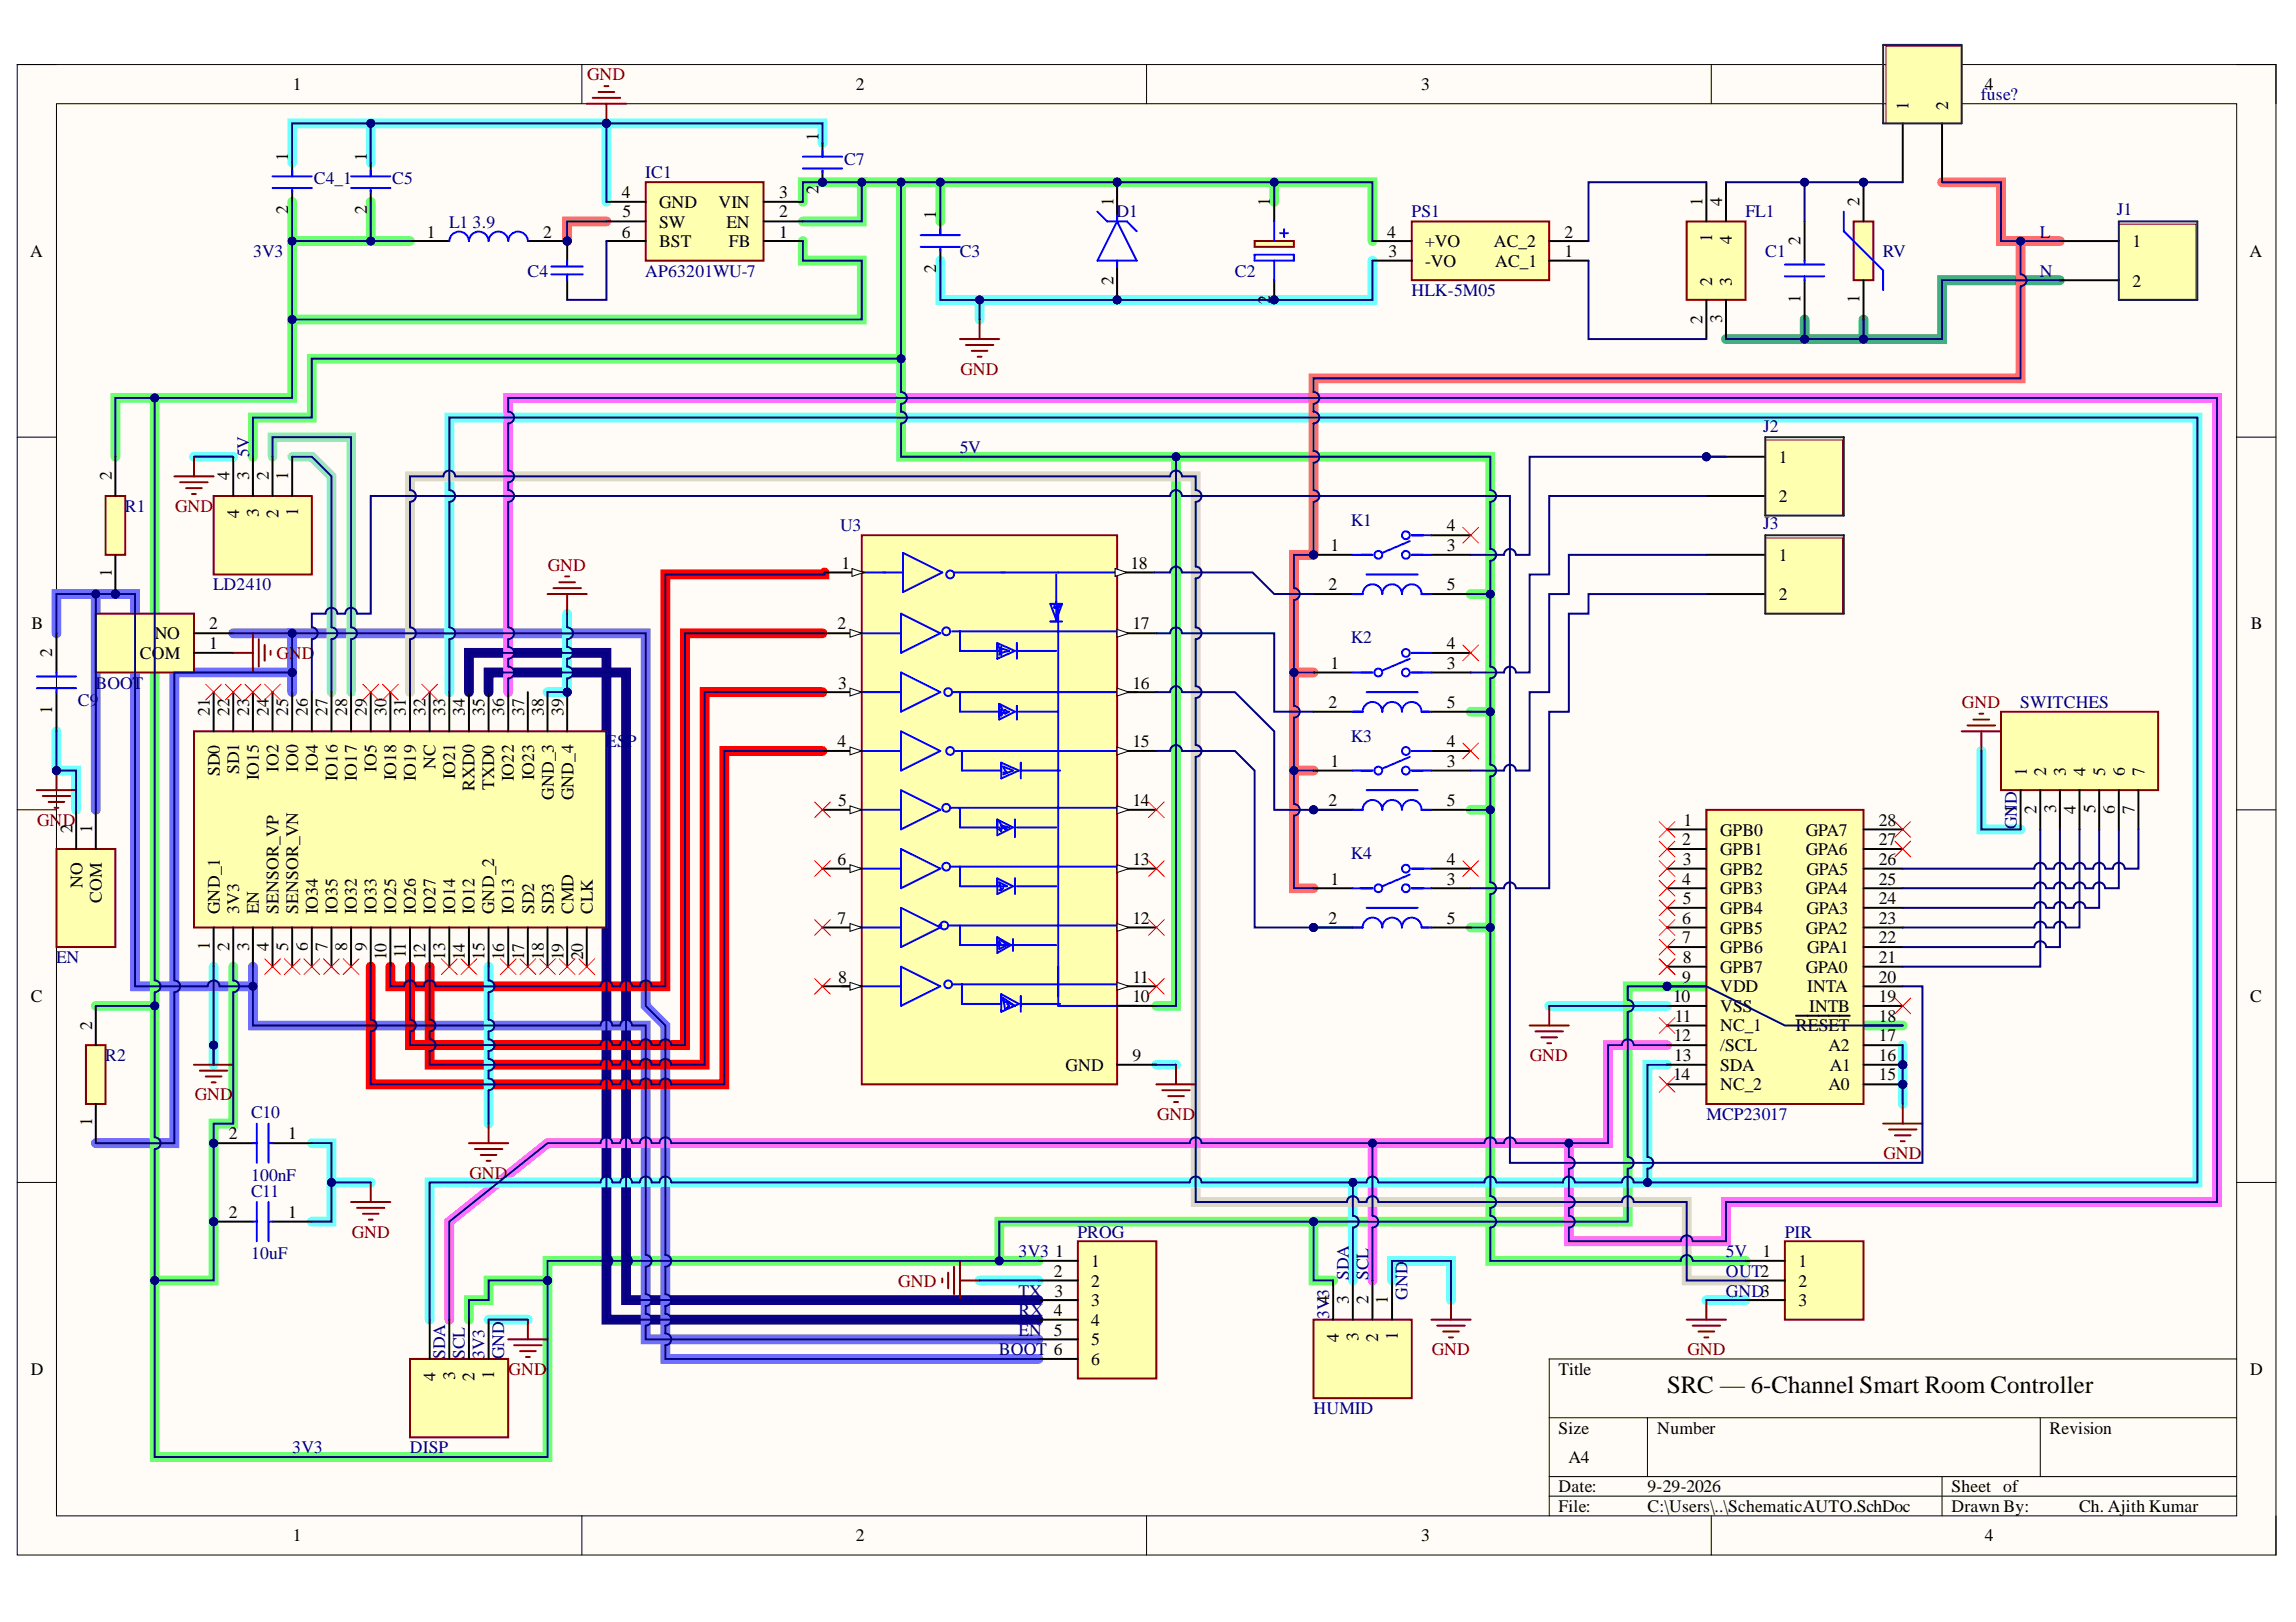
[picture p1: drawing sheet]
<svg xmlns="http://www.w3.org/2000/svg" width="297mm" height="210mm" viewBox="0 0 297 210" stroke-linecap="round" stroke-linejoin="round" font-family="sans-serif">
<defs><g id="words">
<text font-size="3.2" x="215.7" y="180.3">SRC — 6-Channel Smart Room Controller</text>
<g font-size="2.3">
<text x="37.9" y="11.7">1</text>
<text x="110.7" y="11.7">2</text>
<text x="183.9" y="11.7">3</text>
<text x="256.8" y="11.7">4</text>
<text x="246.9" y="14.2" transform="rotate(-90 246.9 14.2)">1</text>
<text x="252.1" y="14.2" transform="rotate(-90 252.1 14.2)">2</text>
<text x="37.3" y="20.8" transform="rotate(-90 37.3 20.8)">1</text>
<text x="47.4" y="20.8" transform="rotate(-90 47.4 20.8)">1</text>
<text x="105.9" y="18.3" transform="rotate(-90 105.9 18.3)">1</text>
<text x="37.3" y="27.7" transform="rotate(-90 37.3 27.7)">2</text>
<text x="47.4" y="27.7" transform="rotate(-90 47.4 27.7)">2</text>
<text x="80.4" y="25.6">4</text>
<text x="80.5" y="28.1">5</text>
<text x="85.3" y="29.5">SW</text>
<text x="85.3" y="26.9">GND</text>
<text x="93" y="26.9">VIN</text>
<text x="94" y="29.5">EN</text>
<text x="100.8" y="28.1">2</text>
<text x="100.8" y="25.6">3</text>
<text x="105.9" y="25.1" transform="rotate(-90 105.9 25.1)">2</text>
<text x="121.1" y="28.4" transform="rotate(-90 121.1 28.4)">1</text>
<text x="144" y="26.6" transform="rotate(-90 144 26.6)">1</text>
<text x="164.3" y="26.6" transform="rotate(-90 164.3 26.6)">1</text>
<text x="220.2" y="26.6" transform="rotate(-90 220.2 26.6)">1</text>
<text x="222.8" y="26.6" transform="rotate(-90 222.8 26.6)">4</text>
<text x="240.5" y="26.6" transform="rotate(-90 240.5 26.6)">2</text>
<text x="3.9" y="33.3">A</text>
<text x="55.2" y="30.8">1</text>
<text x="70.3" y="30.8">2</text>
<text x="80.4" y="30.8">6</text>
<text x="85.3" y="32">BST</text>
<text x="94.3" y="32">FB</text>
<text x="100.8" y="30.8">1</text>
<text x="121.1" y="35.3" transform="rotate(-90 121.1 35.3)">2</text>
<text x="179.5" y="30.8">4</text>
<text x="179.6" y="33.3">3</text>
<text x="184.4" y="34.6">-VO</text>
<text x="184.4" y="32">+VO</text>
<text x="193.3" y="32">AC_2</text>
<text x="193.4" y="34.6">AC_1</text>
<text x="202.4" y="33.3">1</text>
<text x="202.4" y="30.8">2</text>
<text x="221.5" y="31.3" transform="rotate(-90 221.5 31.3)">1</text>
<text x="224.1" y="31.5" transform="rotate(-90 224.1 31.5)">4</text>
<text x="232.9" y="31.7" transform="rotate(-90 232.9 31.7)">2</text>
<text x="275.9" y="32">1</text>
<text x="291" y="33.3">A</text>
<text x="144" y="36.8" transform="rotate(-90 144 36.8)">2</text>
<text x="164.3" y="39.4" transform="rotate(-90 164.3 39.4)">2</text>
<text x="220.2" y="41.9" transform="rotate(-90 220.2 41.9)">2</text>
<text x="221.5" y="37" transform="rotate(-90 221.5 37)">2</text>
<text x="222.8" y="41.8" transform="rotate(-90 222.8 41.8)">3</text>
<text x="224.1" y="37" transform="rotate(-90 224.1 37)">3</text>
<text x="232.9" y="39.2" transform="rotate(-90 232.9 39.2)">1</text>
<text x="240.5" y="39.2" transform="rotate(-90 240.5 39.2)">1</text>
<text x="275.9" y="37.1">2</text>
<text x="230.1" y="59.9">1</text>
<text x="14.5" y="62.2" transform="rotate(-90 14.5 62.2)">2</text>
<text x="29.7" y="62.2" transform="rotate(-90 29.7 62.2)">4</text>
<text x="32.2" y="62.2" transform="rotate(-90 32.2 62.2)">3</text>
<text x="34.8" y="62.2" transform="rotate(-90 34.8 62.2)">2</text>
<text x="37.3" y="62.2" transform="rotate(-90 37.3 62.2)">1</text>
<text x="230.1" y="65">2</text>
<text x="31" y="67" transform="rotate(-90 31 67)">4</text>
<text x="33.5" y="66.9" transform="rotate(-90 33.5 66.9)">3</text>
<text x="36" y="67" transform="rotate(-90 36 67)">2</text>
<text x="38.6" y="66.8" transform="rotate(-90 38.6 66.8)">1</text>
<text x="172.1" y="71.3">1</text>
<text x="187.2" y="68.8">4</text>
<text x="187.2" y="71.3">3</text>
<text x="14.5" y="74.7" transform="rotate(-90 14.5 74.7)">1</text>
<text x="108.9" y="73.6">1</text>
<text x="146.2" y="73.6">18</text>
<text x="171.9" y="76.4">2</text>
<text x="187.2" y="76.4">5</text>
<text x="230.1" y="72.6">1</text>
<text x="230.1" y="77.6">2</text>
<text x="4.1" y="81.4">B</text>
<text x="20" y="82.7">NO</text>
<text x="27.1" y="84">1</text>
<text x="27.1" y="81.4">2</text>
<text x="108.3" y="81.4">2</text>
<text x="146.5" y="81.4">17</text>
<text x="187.2" y="84">4</text>
<text x="291.2" y="81.4">B</text>
<text x="6.8" y="85" transform="rotate(-90 6.8 85)">2</text>
<text x="18.1" y="85.2">COM</text>
<text x="108.4" y="89.1">3</text>
<text x="146.5" y="89.1">16</text>
<text x="172.1" y="86.5">1</text>
<text x="187.2" y="86.5">3</text>
<text x="6.8" y="92.4" transform="rotate(-90 6.8 92.4)">1</text>
<text x="27.2" y="92.6" transform="rotate(-90 27.2 92.6)">21</text>
<text x="29.7" y="92.6" transform="rotate(-90 29.7 92.6)">22</text>
<text x="32.2" y="92.6" transform="rotate(-90 32.2 92.6)">23</text>
<text x="34.8" y="92.6" transform="rotate(-90 34.8 92.6)">24</text>
<text x="37.3" y="92.6" transform="rotate(-90 37.3 92.6)">25</text>
<text x="39.8" y="92.6" transform="rotate(-90 39.8 92.6)">26</text>
<text x="42.4" y="92.6" transform="rotate(-90 42.4 92.6)">27</text>
<text x="44.9" y="92.6" transform="rotate(-90 44.9 92.6)">28</text>
<text x="47.4" y="92.6" transform="rotate(-90 47.4 92.6)">29</text>
<text x="50" y="92.6" transform="rotate(-90 50 92.6)">30</text>
<text x="52.5" y="92.6" transform="rotate(-90 52.5 92.6)">31</text>
<text x="55.1" y="92.6" transform="rotate(-90 55.1 92.6)">32</text>
<text x="57.6" y="92.6" transform="rotate(-90 57.6 92.6)">33</text>
<text x="60.1" y="92.6" transform="rotate(-90 60.1 92.6)">34</text>
<text x="62.7" y="92.6" transform="rotate(-90 62.7 92.6)">35</text>
<text x="65.2" y="92.6" transform="rotate(-90 65.2 92.6)">36</text>
<text x="67.8" y="92.6" transform="rotate(-90 67.8 92.6)">37</text>
<text x="70.4" y="92.6" transform="rotate(-90 70.4 92.6)">38</text>
<text x="72.9" y="92.6" transform="rotate(-90 72.9 92.6)">39</text>
<text x="171.9" y="91.7">2</text>
<text x="187.2" y="91.7">5</text>
<text x="28.4" y="100.4" transform="rotate(-90 28.4 100.4)">SD0</text>
<text x="31" y="100.2" transform="rotate(-90 31 100.2)">SD1</text>
<text x="33.5" y="101" transform="rotate(-90 33.5 101)">IO15</text>
<text x="36" y="99.9" transform="rotate(-90 36 99.9)">IO2</text>
<text x="38.6" y="99.9" transform="rotate(-90 38.6 99.9)">IO0</text>
<text x="41.1" y="99.9" transform="rotate(-90 41.1 99.9)">IO4</text>
<text x="43.6" y="101" transform="rotate(-90 43.6 101)">IO16</text>
<text x="46.2" y="101" transform="rotate(-90 46.2 101)">IO17</text>
<text x="48.7" y="99.9" transform="rotate(-90 48.7 99.9)">IO5</text>
<text x="51.3" y="101" transform="rotate(-90 51.3 101)">IO18</text>
<text x="53.8" y="101" transform="rotate(-90 53.8 101)">IO19</text>
<text x="56.3" y="99.5" transform="rotate(-90 56.3 99.5)">NC</text>
<text x="58.9" y="100.9" transform="rotate(-90 58.9 100.9)">IO21</text>
<text x="66.5" y="101" transform="rotate(-90 66.5 101)">IO22</text>
<text x="69.1" y="101" transform="rotate(-90 69.1 101)">IO23</text>
<text x="108.3" y="96.7">4</text>
<text x="146.5" y="96.7">15</text>
<text x="172.1" y="99.3">1</text>
<text x="187.2" y="96.7">4</text>
<text x="187.2" y="99.3">3</text>
<text x="262.2" y="100.4" transform="rotate(-90 262.2 100.4)">1</text>
<text x="264.7" y="100.4" transform="rotate(-90 264.7 100.4)">2</text>
<text x="267.3" y="100.4" transform="rotate(-90 267.3 100.4)">3</text>
<text x="269.8" y="100.4" transform="rotate(-90 269.8 100.4)">4</text>
<text x="272.4" y="100.4" transform="rotate(-90 272.4 100.4)">5</text>
<text x="274.9" y="100.4" transform="rotate(-90 274.9 100.4)">6</text>
<text x="277.4" y="100.4" transform="rotate(-90 277.4 100.4)">7</text>
<text x="9.4" y="107.8" transform="rotate(-90 9.4 107.8)">2</text>
<text x="11.9" y="107.8" transform="rotate(-90 11.9 107.8)">1</text>
<text x="61.4" y="102.3" transform="rotate(-90 61.4 102.3)">RXD0</text>
<text x="63.9" y="102.2" transform="rotate(-90 63.9 102.2)">TXD0</text>
<text x="71.6" y="103.5" transform="rotate(-90 71.6 103.5)">GND_3</text>
<text x="74.2" y="103.6" transform="rotate(-90 74.2 103.6)">GND_4</text>
<text x="108.4" y="104.3">5</text>
<text x="146.5" y="104.3">14</text>
<text x="171.9" y="104.3">2</text>
<text x="187.2" y="104.3">5</text>
<text x="217.8" y="106.9">1</text>
<text x="243.1" y="106.9">28</text>
<text x="260.9" y="105.2" transform="rotate(-90 260.9 105.2)">1D</text>
<text x="263.5" y="105.3" transform="rotate(-90 263.5 105.3)">2</text>
<text x="266" y="105.3" transform="rotate(-90 266 105.3)">3</text>
<text x="268.5" y="105.3" transform="rotate(-90 268.5 105.3)">4</text>
<text x="271.1" y="105.3" transform="rotate(-90 271.1 105.3)">5</text>
<text x="273.6" y="105.3" transform="rotate(-90 273.6 105.3)">6</text>
<text x="276.2" y="105.3" transform="rotate(-90 276.2 105.3)">7</text>
<text x="108.3" y="111.9">6</text>
<text x="146.5" y="111.9">13</text>
<text x="187.2" y="111.9">4</text>
<text x="217.6" y="109.4">2</text>
<text x="217.7" y="111.9">3</text>
<text x="222.5" y="108.1">GPB0</text>
<text x="222.5" y="110.7">GPB1</text>
<text x="222.5" y="113.2">GPB2</text>
<text x="233.6" y="108.1">GPA7</text>
<text x="233.6" y="110.7">GPA6</text>
<text x="233.7" y="113.2">GPA5</text>
<text x="243.1" y="109.4">27</text>
<text x="243.1" y="111.9">26</text>
<text x="10.7" y="114.9" transform="rotate(-90 10.7 114.9)">NO</text>
<text x="13.2" y="116.8" transform="rotate(-90 13.2 116.8)">COM</text>
<text x="28.4" y="118.3" transform="rotate(-90 28.4 118.3)">GND_1</text>
<text x="31" y="118.3" transform="rotate(-90 31 118.3)">3V3</text>
<text x="33.5" y="118.3" transform="rotate(-90 33.5 118.3)">EN</text>
<text x="36" y="118.3" transform="rotate(-90 36 118.3)">SENSOR_VP</text>
<text x="38.6" y="118.3" transform="rotate(-90 38.6 118.3)">SENSOR_VN</text>
<text x="41.1" y="118.3" transform="rotate(-90 41.1 118.3)">IO34</text>
<text x="43.6" y="118.3" transform="rotate(-90 43.6 118.3)">IO35</text>
<text x="46.2" y="118.3" transform="rotate(-90 46.2 118.3)">IO32</text>
<text x="48.7" y="118.3" transform="rotate(-90 48.7 118.3)">IO33</text>
<text x="51.3" y="118.3" transform="rotate(-90 51.3 118.3)">IO25</text>
<text x="53.8" y="118.3" transform="rotate(-90 53.8 118.3)">IO26</text>
<text x="56.3" y="118.3" transform="rotate(-90 56.3 118.3)">IO27</text>
<text x="58.9" y="118.3" transform="rotate(-90 58.9 118.3)">IO14</text>
<text x="61.4" y="118.3" transform="rotate(-90 61.4 118.3)">IO12</text>
<text x="63.9" y="118.3" transform="rotate(-90 63.9 118.3)">GND_2</text>
<text x="66.5" y="118.3" transform="rotate(-90 66.5 118.3)">IO13</text>
<text x="69.1" y="118.3" transform="rotate(-90 69.1 118.3)">SD2</text>
<text x="71.6" y="118.3" transform="rotate(-90 71.6 118.3)">SD3</text>
<text x="74.2" y="118.3" transform="rotate(-90 74.2 118.3)">CMD</text>
<text x="76.7" y="118.3" transform="rotate(-90 76.7 118.3)">CLK</text>
<text x="108.3" y="119.5">7</text>
<text x="146.5" y="119.5">12</text>
<text x="171.9" y="119.5">2</text>
<text x="172.1" y="114.5">1</text>
<text x="187.2" y="119.5">5</text>
<text x="187.2" y="114.5">3</text>
<text x="217.6" y="114.5">4</text>
<text x="217.6" y="119.5">6</text>
<text x="217.7" y="117">5</text>
<text x="222.5" y="115.7">GPB3</text>
<text x="222.5" y="118.3">GPB4</text>
<text x="233.6" y="115.7">GPA4</text>
<text x="233.7" y="118.3">GPA3</text>
<text x="243.1" y="114.5">25</text>
<text x="243.1" y="117">24</text>
<text x="243.1" y="119.5">23</text>
<text x="27.2" y="122.9" transform="rotate(-90 27.2 122.9)">1</text>
<text x="29.7" y="123.1" transform="rotate(-90 29.7 123.1)">2</text>
<text x="32.2" y="123" transform="rotate(-90 32.2 123)">3</text>
<text x="34.8" y="123.1" transform="rotate(-90 34.8 123.1)">4</text>
<text x="37.3" y="123" transform="rotate(-90 37.3 123)">5</text>
<text x="39.8" y="123.1" transform="rotate(-90 39.8 123.1)">6</text>
<text x="42.4" y="123.1" transform="rotate(-90 42.4 123.1)">7</text>
<text x="44.9" y="123.1" transform="rotate(-90 44.9 123.1)">8</text>
<text x="47.4" y="123.1" transform="rotate(-90 47.4 123.1)">9</text>
<text x="50" y="124.3" transform="rotate(-90 50 124.3)">10</text>
<text x="52.5" y="124" transform="rotate(-90 52.5 124)">11</text>
<text x="55.1" y="124.3" transform="rotate(-90 55.1 124.3)">12</text>
<text x="57.6" y="124.2" transform="rotate(-90 57.6 124.2)">13</text>
<text x="60.1" y="124.3" transform="rotate(-90 60.1 124.3)">14</text>
<text x="62.7" y="124.2" transform="rotate(-90 62.7 124.2)">15</text>
<text x="65.2" y="124.3" transform="rotate(-90 65.2 124.3)">16</text>
<text x="67.8" y="124.3" transform="rotate(-90 67.8 124.3)">17</text>
<text x="70.4" y="124.2" transform="rotate(-90 70.4 124.2)">18</text>
<text x="72.9" y="124.3" transform="rotate(-90 72.9 124.3)">19</text>
<text x="75.4" y="124.3" transform="rotate(-90 75.4 124.3)">20</text>
<text x="217.6" y="122.1">7</text>
<text x="217.7" y="124.6">8</text>
<text x="222.5" y="120.8">GPB5</text>
<text x="222.5" y="123.3">GPB6</text>
<text x="222.5" y="125.9">GPB7</text>
<text x="233.6" y="120.8">GPA2</text>
<text x="233.6" y="125.9">GPA0</text>
<text x="233.8" y="123.3">GPA1</text>
<text x="243.1" y="122.1">22</text>
<text x="243.1" y="124.6">21</text>
<text x="4" y="129.7">C</text>
<text x="108.4" y="127.1">8</text>
<text x="146.5" y="129.7">10</text>
<text x="146.5" y="127.1">11</text>
<text x="216.4" y="129.7">10</text>
<text x="217.6" y="127.1">9</text>
<text x="222.5" y="128.4">VDD</text>
<text x="222.5" y="130.9">VSS</text>
<text x="233.8" y="128.4">INTA</text>
<text x="234" y="130.9">INTB</text>
<text x="243.1" y="127.1">20</text>
<text x="243.1" y="129.7">19</text>
<text x="291.1" y="129.7">C</text>
<text x="11.9" y="133.2" transform="rotate(-90 11.9 133.2)">2</text>
<text x="146.5" y="137.3">9</text>
<text x="216.5" y="134.7">12</text>
<text x="216.6" y="137.3">13</text>
<text x="216.7" y="132.2">11</text>
<text x="222.5" y="133.5">NC_1</text>
<text x="222.5" y="136">/SCL</text>
<text x="232.3" y="133.5">RESET</text>
<text x="236.6" y="136">A2</text>
<text x="243.1" y="132.2">18</text>
<text x="243.1" y="134.7">17</text>
<text x="243.1" y="137.3">16</text>
<text x="137.9" y="138.6">GND</text>
<text x="216.4" y="139.8">14</text>
<text x="222.5" y="138.6">SDA</text>
<text x="222.5" y="141.1">NC_2</text>
<text x="236.6" y="141.1">A0</text>
<text x="236.7" y="138.6">A1</text>
<text x="243.1" y="139.8">15</text>
<text x="11.9" y="145.7" transform="rotate(-90 11.9 145.7)">1</text>
<text x="29.6" y="147.4">2</text>
<text x="37.3" y="147.4">1</text>
<text x="29.6" y="157.6">2</text>
<text x="37.3" y="157.6">1</text>
<text x="136.3" y="165.2">2</text>
<text x="136.4" y="167.8">3</text>
<text x="136.5" y="162.7">1</text>
<text x="141.2" y="164">1</text>
<text x="141.2" y="166.5">2</text>
<text x="228" y="162.7">1</text>
<text x="232.7" y="164">1</text>
<text x="232.7" y="166.5">2</text>
<text x="141.2" y="169">3</text>
<text x="141.2" y="171.6">4</text>
<text x="173.2" y="173.6" transform="rotate(-90 173.2 173.6)">4</text>
<text x="174.5" y="168.7" transform="rotate(-90 174.5 168.7)">3</text>
<text x="175.8" y="173.5" transform="rotate(-90 175.8 173.5)">3</text>
<text x="177" y="168.7" transform="rotate(-90 177 168.7)">2</text>
<text x="178.3" y="173.6" transform="rotate(-90 178.3 173.6)">2</text>
<text x="179.6" y="168.7" transform="rotate(-90 179.6 168.7)">1</text>
<text x="180.8" y="173.4" transform="rotate(-90 180.8 173.4)">1</text>
<text x="232.7" y="169">3</text>
<text x="4" y="177.9">D</text>
<text x="56.3" y="178.7" transform="rotate(-90 56.3 178.7)">4</text>
<text x="58.9" y="178.6" transform="rotate(-90 58.9 178.6)">3</text>
<text x="61.4" y="178.7" transform="rotate(-90 61.4 178.7)">2</text>
<text x="63.9" y="178.5" transform="rotate(-90 63.9 178.5)">1</text>
<text x="141.2" y="174.1">5</text>
<text x="141.2" y="176.7">6</text>
<text x="201.6" y="177.9">Title</text>
<text x="291.1" y="177.9">D</text>
<text x="201.6" y="185.5">Size</text>
<text x="214.4" y="185.5">Number</text>
<text x="265.2" y="185.5">Revision</text>
<text x="202.9" y="189.3">A4</text>
<text x="201.6" y="193.1">Date:</text>
<text x="201.6" y="195.7">File:</text>
<text x="213.1" y="193.1">9-29-2026</text>
<text x="213.1" y="195.7">C:\Users\..\SchematicAUTO.SchDoc</text>
<text x="252.5" y="193.1">Sheet of</text>
<text x="252.5" y="195.7">Drawn By:</text>
<text x="269" y="195.7">Ch. Ajith Kumar</text>
<text x="37.9" y="199.5">1</text>
<text x="110.7" y="199.5">2</text>
<text x="183.9" y="199.5">3</text>
<text x="256.8" y="199.5">4</text>
</g>
<g font-size="2.3" fill="#800000">
<text x="76" y="10.4">GND</text>
<text x="124.2" y="48.5">GND</text>
<text x="22.7" y="66.2">GND</text>
<text x="70.9" y="73.8">GND</text>
<text x="35.8" y="85.2">GND</text>
<text x="253.8" y="91.7">GND</text>
<text x="4.8" y="106.9">GND</text>
<text x="197.9" y="137.3">GND</text>
<text x="25.2" y="142.4">GND</text>
<text x="149.7" y="144.9">GND</text>
<text x="60.7" y="152.6">GND</text>
<text x="243.7" y="150">GND</text>
<text x="45.5" y="160.2">GND</text>
<text x="116.2" y="166.5">GND</text>
<text x="65.8" y="177.9">GND</text>
<text x="185.2" y="175.4">GND</text>
<text x="218.3" y="175.4">GND</text>
</g>
<g font-size="2.3" fill="#000080">
<text x="256.3" y="12.9">fuse?</text>
<text x="40.6" y="23.8">C4_1</text>
<text x="50.7" y="23.8">C5</text>
<text x="83.5" y="23.1">IC1</text>
<text x="109.2" y="21.3">C7</text>
<text x="58.1" y="29.5">L1</text>
<text x="61.1" y="29.5">3.9</text>
<text x="144.5" y="28.1">D1</text>
<text x="182.6" y="28.1">PS1</text>
<text x="225.8" y="28.1">FL1</text>
<text x="273.9" y="27.9">J1</text>
<text x="32.7" y="33.3">3V3</text>
<text x="68.3" y="35.8">C4</text>
<text x="83.5" y="35.8">AP63201WU-7</text>
<text x="124.2" y="33.3">C3</text>
<text x="159.8" y="35.8">C2</text>
<text x="228.4" y="33.3">C1</text>
<text x="243.6" y="33.3">RV</text>
<text x="263.9" y="30.8">L</text>
<text x="263.9" y="35.8">N</text>
<text x="182.6" y="38.4">HLK-5M05</text>
<text x="32.2" y="59.1" transform="rotate(-90 32.2 59.1)">5V</text>
<text x="124.2" y="58.6">5V</text>
<text x="228.1" y="55.8">J2</text>
<text x="16.2" y="66.2">R1</text>
<text x="108.7" y="68.8">U3</text>
<text x="174.7" y="68">K1</text>
<text x="228.1" y="68.5">J3</text>
<text x="27.6" y="76.4">LD2410</text>
<text x="174.7" y="83.2">K2</text>
<text x="12.3" y="89.1">BOOT</text>
<text x="10.1" y="91.4">C9</text>
<text x="174.7" y="96">K3</text>
<text x="261.4" y="91.7">SWITCHES</text>
<text x="78.4" y="96.7">ESP</text>
<text x="260.9" y="107.3" transform="rotate(-90 260.9 107.3)">GN</text>
<text x="174.7" y="111.2">K4</text>
<text x="7.3" y="124.6">EN</text>
<text x="13.6" y="137.3">R2</text>
<text x="32.5" y="144.6">C10</text>
<text x="220.8" y="144.9">MCP23017</text>
<text x="32.5" y="154.9">C11</text>
<text x="32.5" y="152.8">100nF</text>
<text x="139.4" y="160.2">PROG</text>
<text x="230.9" y="160.2">PIR</text>
<text x="32.5" y="163">10uF</text>
<text x="131.8" y="162.7">3V3</text>
<text x="131.8" y="167.8">TX</text>
<text x="174.5" y="165.7" transform="rotate(-90 174.5 165.7)">SDA</text>
<text x="177" y="165.7" transform="rotate(-90 177 165.7)">SCL</text>
<text x="223.3" y="162.7">5V</text>
<text x="223.3" y="165.2">OUT2</text>
<text x="223.3" y="167.8">GND3</text>
<text x="131.8" y="170.3">RX 4</text>
<text x="131.8" y="172.9">EN 5</text>
<text x="172" y="170.7" transform="rotate(-90 172 170.7)">3V43</text>
<text x="182.1" y="168.2" transform="rotate(-90 182.1 168.2)">GND</text>
<text x="57.6" y="175.9" transform="rotate(-90 57.6 175.9)">SDA</text>
<text x="60.1" y="175.9" transform="rotate(-90 60.1 175.9)">SCL</text>
<text x="62.7" y="175.9" transform="rotate(-90 62.7 175.9)">3V3</text>
<text x="65.2" y="175.9" transform="rotate(-90 65.2 175.9)">GND</text>
<text x="129.2" y="175.4">BOOT 6</text>
<text x="169.9" y="183">HUMID</text>
<text x="37.8" y="188.1">3V3</text>
<text x="53" y="188.1">DISP</text>
</g>
</g></defs>
<path d="M2.2 8.4h292.2v192.8h-292.2z" fill-rule="evenodd" fill="#fffcf8"/>
<path d="M2.2 8.4h292.2v192.8h-292.2z" fill="none" stroke="#000" stroke-width=".13"/>
<path d="M7.3 13.4h282.1v182.8h-282.1z" fill-rule="evenodd" fill="#fffcf8"/>
<g fill="none" stroke="#000" stroke-width=".13">
<path d="M2.2 8.3h5.1M7.3 13.4h282.1v182.8h-282.1zM75.3 8.3v5.1M148.3 8.3v5.1M221.4 8.4v5M289.4 8.4h5v5M2.2 56.6h5.1M289.4 56.6h5M2.2 104.8h5.1M289.4 104.8h5M2.2 153h5.1M289.4 153h5"/>
<path d="M289.4 175.9h-89v20.3M75.3 196.2v5M148.3 196.2v5M200.4 183.5h89M200.4 191.1h89M200.4 193.6h89M213.1 183.5v7.6M221.4 196.2v5M251.2 191.1v5.1M264 183.5v7.6M294.4 196.2v5"/>
</g>
<path d="M78.5 28.7h-5.1v2.5M251.2 23.6h7.7v7.6h7.6M261.4 31.2v17.8h-91.5v22.8h-2.5v27.9M167.4 87h2.5M169.9 99.7h-2.5v15.2h2.5" fill="none" stroke="#ff6e6e" stroke-width="1.3"/>
<g fill="none" stroke="#6eff6e" stroke-width="1.3">
<path d="M37.8 26.1v5.1h15.2M37.8 31.2v10.1h73.7v-7.6h-7.6v-2.5M48 26.1v5.1M103.9 26.1v-2.5h7.6v5.1h-7.6M111.5 23.6h10.2M116.6 23.6v22.8M144.5 23.6h-22.8v5.1M144.5 23.6h33.1v7.6M164.8 23.6v2.5M20 51.5h-5.1v7.6M32.7 59.1v-5.1h7.6v-7.6h76.3v12.7h76.2v104.1h33M37.8 41.3v10.2h-17.8v137.1h50.8v-22.9"/>
<path d="M152.1 59.1v71.1h-2.5M190.3 76.9h2.5M190.3 92.1h2.5M190.3 104.8h2.5M12.4 130.2h7.6M30.2 125.1v20.3h-2.6v20.3h-7.6M190.3 120h2.5M246.2 132.7h-15.3l-10.1-5.1h-10.2v30.5h-40.7M129.3 163.2v-5.1h40.6v7.6h2.6M134.4 163.2h-63.6v2.5h-7.6v2.5h-2.5v2.6"/>
</g>
<g fill="none" stroke="#6effff" stroke-width="1.3">
<path d="M48 16v5M78.5 16h-40.7v5M78.5 16h27.9v2.5M78.5 16v10.1M121.7 33.7v5.1h22.8M126.7 38.8v2.5M177.6 33.7v5.1h-33.1M25.1 59.1h5.1M73.4 79.4v10.2h-2.6M7.3 94.6v5.1h2.5v5.1M58.1 89.6v-35.6h226.2v99h-71.2M256.3 97.2v10.1h5.1"/>
<path d="M27.6 125.1v12.7M63.2 125.1v20.3M149.6 137.8h2.5M200.4 130.2h15.3M215.7 137.8h-2.6v15.2h-157.5v17.8M246.2 135.3v7.6M40.3 147.9h2.6v10.2h-2.6M42.9 153h5.1M175 153v12.7M63.2 170.8h5.1M126.7 165.7h7.7M180.1 165.7v-2.5h7.6v5"/>
<path d="M220.8 168.2h5"/>
</g>
<path d="M12.4 76.9v27.9M7.3 82v-5.1h10.2v50.7h15.2v-2.5M30.2 82h7.6M37.8 87v-5h45.7v48.2l2.6 2.5v43.2h48.3M37.8 87h-15.2v60.9h-10.2M37.8 87v2.6M32.7 127.6v5.1h50.8v40.6h50.9" fill="none" stroke="#6e6eff" stroke-width="1.3"/>
<path d="M60.7 89.6v-5.1h17.8v86.3h55.9M63.2 89.6v-2.6h17.8v81.2h53.4" fill="none" stroke="#0c0087" stroke-width="1.3"/>
<path d="M106.7 74.1v.2h-20.6v53.3h-35.6v-2.5M106.4 82h-17.8v53.3h-35.6v-10.2M106.4 89.6h-15.2v48.2h-35.6v-12.7M106.4 97.2h-12.7v43.1h-45.7v-15.2" fill="none" stroke="#f00" stroke-width="1.3"/>
<path d="M35.3 59.1v-2.5h10.1v33M37.8 59.1h2.5l2.6 2.5v28" fill="none" stroke="#aee9c3" stroke-width="1.3"/>
<path d="M65.8 89.6v-38.1h221v104.1h-63.5v5h-20.3v-12.7M215.7 135.3h-7.7v12.6h-137.2l-12.7 10.2v12.7M177.6 147.9v17.8" fill="none" stroke="#ff6eff" stroke-width="1.3"/>
<path d="M53 89.6v-27.9h101.7v93.9h63.5v10.1h7.6" fill="none" stroke="#dcd9c7" stroke-width="1.3"/>
<path d="M266.5 36.3h-15.3v7.6h-10.1M233.5 41.3v2.6h-10.2M241.1 41.3v2.6h-7.6" fill="none" stroke="#3bb253" stroke-width="1.3"/>
<path d="M111.5 69.3h33v71h-33z" fill-rule="evenodd" fill="#ffffb0"/>
<path d="M111.5 69.3h33v71h-33z" fill="none" stroke="#800000" stroke-width=".25"/>
<g fill="none" stroke="#00f" stroke-width=".25">
<path d="M111.7 74.1h5.1M116.6 79.4l5.1 2.6-5.1 2.5zM116.8 71.5l5.1 2.6-5.1 2.5zM123.4 74.1h21.1M136.6 74.3v5.9M136.9 78.1v52.1h10.2M137.4 78.1h-1.5l.7 2.1M137.4 78.1l-.8 2.1M137.4 78.1l-.5 .6h-.5v-.3M111.5 97.2h5.1M111.5 89.6h5.1M111.5 82h5.1"/>
<path d="M116.6 87l5.1 2.6-5.1 2.5zM116.6 94.6l5.1 2.6-5.1 2.5zM123.2 81.7h21.3M123.2 89.6h23.9M123.4 97.2h21.4M124.2 81.7v2.5h5.1M124.2 89.6v2.5h5.1M124.4 97.2v2.5h5.1M129 83.2l2.3 1-2.3 1zM129 83.2l.5 1.3 1-.3-1-.2M129.3 84.7l.2-1v1M129.3 91.1l.7 1.3 .5-.3h-.2l-.3-.3-.5 .8v-.8"/>
<path d="M129.3 91.1l2 1-2 1zM129.5 98.7l2.3 1-2.3 1zM129.8 100h.5l-.3-.3-.2-.5 1.3 .5-1.3 .5M131.6 84.2h5M131.6 83.2v2M131.6 91.3v1.8M131.8 92.1h5.1M132.1 99.7h5.1M132.1 98.7v2M135.9 80.4h1.5M111.5 104.8h5.1M111.5 112.4h5.1"/>
<path d="M116.6 102.3l5.1 2.5-5.1 2.5zM116.6 109.9l5.1 2.5-5.1 2.5zM116.6 117.5l5.1 2.5-5.1 2.6zM122.7 119.8h21.8M122.9 104.5h21.6M122.9 112.2h21.6M124.2 104.5v2.6h5.1M124.2 112.2v2.5h5.1M124.2 119.8v2.5h12.4M129 106.1l2.1 1-2.1 1zM129 113.7l2.1 1-2.1 1zM129 106.1l1 1.2h.3l-.3-.2-.7 .2 .2 .3v-.8l1 .3"/>
<path d="M129.5 114.7h.8l-1-.5 .2 1 .3-.3-.5 .3M131.3 106.1v2.2M131.3 113.7v2M131.6 107.1h5M131.6 114.7h5M108.9 127.6h7.7M111.5 120h5.1M116.6 125.1l5.1 2.5-5.1 2.6zM123.2 127.4h21.6M124.4 127.4v2.5h5.1M129 121.3l1.8 1-1.8 1zM129 121.3l1.3 1-1 .5v-1l.2 .5"/>
<path d="M129.5 128.7l2.3 1.2-2.3 1zM129.5 129.4l1.8 .8-1.5-1 .2 1.5 .5-.5-.2-.3M131.1 121.5v1.6M132.1 128.9v2M132.1 129.9h5.1"/>
<circle cx="122.9" cy="74.3" r=".51"/>
<circle cx="122.4" cy="81.7" r=".51"/>
<circle cx="122.7" cy="89.6" r=".51"/>
<circle cx="122.9" cy="97.2" r=".51"/>
<circle cx="121.7" cy="119.8" r=".13"/>
<circle cx="122.2" cy="119.8" r=".51"/>
<circle cx="122.4" cy="112.2" r=".51"/>
<circle cx="122.4" cy="104.5" r=".51"/>
<circle cx="122.7" cy="127.4" r=".51"/>
</g>
<circle cx="121.7" cy="119.8" r=".13" fill="#000"/>
<path d="M106.7 74.1h5" fill="none" stroke="#000" stroke-width=".25"/>
<path d="M110.2 73.6l1.5 .5-1.5 .5z" fill="#f8fcff"/>
<path d="M110.2 73.6l1.5 .5-1.5 .5z" fill="none" stroke="#000" stroke-width=".13"/>
<path d="M106.4 82h5.1" fill="none" stroke="#000" stroke-width=".25"/>
<path d="M110 81.4l1.5 .6-1.5 .5z" fill="#f8fcff"/>
<path d="M110 81.4l1.5 .6-1.5 .5z" fill="none" stroke="#000" stroke-width=".13"/>
<path d="M106.4 89.6h5.1" fill="none" stroke="#000" stroke-width=".25"/>
<path d="M110 89.1l1.5 .5-1.5 .5z" fill="#f8fcff"/>
<path d="M110 89.1l1.5 .5-1.5 .5z" fill="none" stroke="#000" stroke-width=".13"/>
<path d="M106.4 97.2h5.1" fill="none" stroke="#000" stroke-width=".25"/>
<path d="M110 96.7l1.5 .5-1.5 .5z" fill="#f8fcff"/>
<path d="M110 96.7l1.5 .5-1.5 .5z" fill="none" stroke="#000" stroke-width=".13"/>
<path d="M106.4 104.8h5.1" fill="none" stroke="#000" stroke-width=".25"/>
<path d="M110 104.3l1.5 .5-1.5 .5z" fill="#f8fcff"/>
<path d="M110 104.3l1.5 .5-1.5 .5z" fill="none" stroke="#000" stroke-width=".13"/>
<path d="M106.4 112.4h5.1" fill="none" stroke="#000" stroke-width=".25"/>
<path d="M110 111.9l1.5 .5-1.5 .5z" fill="#f8fcff"/>
<path d="M110 111.9l1.5 .5-1.5 .5z" fill="none" stroke="#000" stroke-width=".13"/>
<path d="M106.4 120h5.1" fill="none" stroke="#000" stroke-width=".25"/>
<path d="M110 119.5l1.5 .5-1.5 .5z" fill="#f8fcff"/>
<path d="M110 119.5l1.5 .5-1.5 .5z" fill="none" stroke="#000" stroke-width=".13"/>
<path d="M106.4 127.6h5.1" fill="none" stroke="#000" stroke-width=".25"/>
<path d="M110 127.1l1.5 .5-1.5 .5z" fill="#f8fcff"/>
<path d="M110 127.1l1.5 .5-1.5 .5z" fill="none" stroke="#000" stroke-width=".13"/>
<path d="M144.5 137.8h5.1M144.5 130.2h5.1M144.5 127.6h5.1" fill="none" stroke="#000" stroke-width=".25"/>
<path d="M144.5 127.1l1.5 .5-1.5 .5z" fill="#f8fcff"/>
<path d="M144.5 127.1l1.5 .5-1.5 .5z" fill="none" stroke="#000" stroke-width=".13"/>
<path d="M144.5 120h5.1" fill="none" stroke="#000" stroke-width=".25"/>
<path d="M144.5 119.5l1.5 .5-1.5 .5z" fill="#f8fcff"/>
<path d="M144.5 119.5l1.5 .5-1.5 .5z" fill="none" stroke="#000" stroke-width=".13"/>
<path d="M144.5 112.4h5.1" fill="none" stroke="#000" stroke-width=".25"/>
<path d="M144.5 111.9l1.5 .5-1.5 .5z" fill="#f8fcff"/>
<path d="M144.5 111.9l1.5 .5-1.5 .5z" fill="none" stroke="#000" stroke-width=".13"/>
<path d="M144.5 104.8h5.1" fill="none" stroke="#000" stroke-width=".25"/>
<path d="M144.5 104.3l1.5 .5-1.5 .5z" fill="#f8fcff"/>
<path d="M144.5 104.3l1.5 .5-1.5 .5z" fill="none" stroke="#000" stroke-width=".13"/>
<path d="M144.5 97.2h5.1" fill="none" stroke="#000" stroke-width=".25"/>
<path d="M144.5 96.7l1.5 .5-1.5 .5z" fill="#f8fcff"/>
<path d="M144.5 96.7l1.5 .5-1.5 .5z" fill="none" stroke="#000" stroke-width=".13"/>
<path d="M144.5 89.6h5.1" fill="none" stroke="#000" stroke-width=".25"/>
<path d="M144.5 89.1l1.5 .5-1.5 .5z" fill="#f8fcff"/>
<path d="M144.5 89.1l1.5 .5-1.5 .5z" fill="none" stroke="#000" stroke-width=".13"/>
<path d="M144.5 82h5.1" fill="none" stroke="#000" stroke-width=".25"/>
<path d="M144.5 81.4l1.5 .6-1.5 .5z" fill="#f8fcff"/>
<path d="M144.5 81.4l1.5 .6-1.5 .5z" fill="none" stroke="#000" stroke-width=".13"/>
<path d="M144.3 74.1h5" fill="none" stroke="#000" stroke-width=".25"/>
<path d="M144.3 73.6l1.5 .5-1.5 .5z" fill="#f8fcff"/>
<path d="M144.3 73.6l1.5 .5-1.5 .5z" fill="none" stroke="#000" stroke-width=".13"/>
<path d="M152.1 137.8v2.5M149.6 140.3h5.1M150.4 141.1h3.5M151.1 141.9h2.1M151.9 142.6h.5" fill="none" stroke="#800000" stroke-width=".25"/>
<circle cx="169.9" cy="120" r=".51" fill="#000080"/>
<circle cx="169.9" cy="120" r=".51" fill="none" stroke="#000080" stroke-width=".13"/>
<path d="M169.9 120h5.1M185.2 120h5.1" fill="none" stroke="#000" stroke-width=".25"/>
<circle cx="169.9" cy="120" r=".51" fill="#000080"/>
<circle cx="169.9" cy="120" r=".51" fill="none" stroke="#000080" stroke-width=".13"/>
<path d="M169.9 114.9h5.1M185.2 112.4h5.1M185.2 114.9h5.1" fill="none" stroke="#000" stroke-width=".25"/>
<g fill="none" stroke="#00f" stroke-width=".25">
<path d="M175 114.9h2.6M176.8 117.5h6.6M182.4 113.2l-3.6 1.5M182.6 112.4h2.6M182.6 114.9h2.6M175 120h1.3a1.27 1.27 0 0 1 1.3-1.2 1.27 1.27 0 0 1 1.2 1.2 1.27 1.27 0 0 1 1.3-1.2 1.27 1.27 0 0 1 1.3 1.2 1.27 1.27 0 0 1 1.2-1.2 1.27 1.27 0 0 1 1.3 1.2h1.3"/>
<circle cx="178.3" cy="114.9" r=".51"/>
<circle cx="181.9" cy="114.9" r=".51"/>
<circle cx="181.9" cy="112.4" r=".51"/>
</g>
<circle cx="169.9" cy="71.8" r=".51" fill="#000080"/>
<circle cx="169.9" cy="71.8" r=".51" fill="none" stroke="#000080" stroke-width=".13"/>
<path d="M169.9 76.9h5.1M169.9 71.8h5.1M185.2 76.9h5.1M185.2 69.3h5.1" fill="none" stroke="#000" stroke-width=".25"/>
<circle cx="169.9" cy="71.8" r=".51" fill="#000080"/>
<circle cx="169.9" cy="71.8" r=".51" fill="none" stroke="#000080" stroke-width=".13"/>
<path d="M185.2 71.8h5.1" fill="none" stroke="#000" stroke-width=".25"/>
<g fill="none" stroke="#00f" stroke-width=".25">
<path d="M175 76.9h1.3a1.27 1.27 0 0 1 1.3-1.3 1.27 1.27 0 0 1 1.2 1.3 1.27 1.27 0 0 1 1.3-1.3 1.27 1.27 0 0 1 1.3 1.3 1.27 1.27 0 0 1 1.2-1.3 1.27 1.27 0 0 1 1.3 1.3h1.3M175 71.8h2.6M176.8 74.3h6.6M182.4 70l-3.6 1.5M182.6 69.3h2.6M182.6 71.8h2.6"/>
<circle cx="178.3" cy="71.8" r=".51"/>
<circle cx="181.9" cy="69.3" r=".51"/>
<circle cx="181.9" cy="71.8" r=".51"/>
</g>
<circle cx="169.9" cy="104.8" r=".51" fill="#000080"/>
<circle cx="169.9" cy="104.8" r=".51" fill="none" stroke="#000080" stroke-width=".13"/>
<path d="M169.9 104.8h5.1M185.2 104.8h5.1" fill="none" stroke="#000" stroke-width=".25"/>
<circle cx="169.9" cy="104.8" r=".51" fill="#000080"/>
<circle cx="169.9" cy="104.8" r=".51" fill="none" stroke="#000080" stroke-width=".13"/>
<path d="M169.9 99.7h5.1M169.9 92.1h5.1M169.9 87h5.1M185.2 97.2h5.1M185.2 99.7h5.1M185.2 92.1h5.1M185.2 84.5h5.1M185.2 87h5.1" fill="none" stroke="#000" stroke-width=".25"/>
<g fill="none" stroke="#00f" stroke-width=".25">
<path d="M175 92.1h1.3a1.27 1.27 0 0 1 1.3-1.3 1.27 1.27 0 0 1 1.2 1.3 1.27 1.27 0 0 1 1.3-1.3 1.27 1.27 0 0 1 1.3 1.3 1.27 1.27 0 0 1 1.2-1.3 1.27 1.27 0 0 1 1.3 1.3h1.3M175 99.7h2.6M175 87h2.6M176.8 89.6h6.6M182.4 97.9l-3.6 1.6M182.4 85.3l-3.6 1.5M182.6 97.2h2.6M182.6 99.7h2.6M182.6 84.5h2.6M182.6 87h2.6M175 104.8h1.3a1.27 1.27 0 0 1 1.3-1.3 1.27 1.27 0 0 1 1.2 1.3 1.27 1.27 0 0 1 1.3-1.3 1.27 1.27 0 0 1 1.3 1.3 1.27 1.27 0 0 1 1.2-1.3 1.27 1.27 0 0 1 1.3 1.3h1.3M176.8 102.3h6.6"/>
<circle cx="178.3" cy="99.7" r=".51"/>
<circle cx="178.3" cy="87" r=".51"/>
<circle cx="181.9" cy="99.7" r=".51"/>
<circle cx="181.9" cy="84.5" r=".51"/>
<circle cx="181.9" cy="87" r=".51"/>
<circle cx="181.9" cy="97.2" r=".51"/>
</g>
<circle cx="73.4" cy="31.2" r=".51" fill="#000080"/>
<circle cx="73.4" cy="31.2" r=".51" fill="none" stroke="#000080" stroke-width=".13"/>
<path d="M73.4 31.2v2.5M73.4 36.3v2.5" fill="none" stroke="#000" stroke-width=".25"/>
<circle cx="73.4" cy="31.2" r=".51" fill="#000080"/>
<circle cx="73.4" cy="31.2" r=".51" fill="none" stroke="#000080" stroke-width=".13"/>
<path d="M35.3 22.8h5M35.3 24.3h5M37.8 22.1v.7M37.8 24.6v.2M45.4 22.8h5.1M45.4 24.3h5.1M48 22.1v.7M48 24.6v.2M71.3 34.5h4.1M71.3 35.5h4.1M73.4 33.7v.8M73.4 35.5v.8" fill="none" stroke="#00f" stroke-width=".25"/>
<path d="M37.8 21v1.8M37.8 24.6v1.5M48 21v1.8M48 24.6v1.5" fill="none" stroke="#000" stroke-width=".25"/>
<path d="M75.9 13.4h5.1M76.7 12.7h3.5M77.4 11.9h2.1M78.2 11.1h.5M78.5 13.4v2.6" fill="none" stroke="#800000" stroke-width=".25"/>
<circle cx="78.5" cy="16" r=".51" fill="#000080"/>
<circle cx="78.5" cy="16" r=".51" fill="none" stroke="#000080" stroke-width=".13"/>
<path d="M189.2 68.3l2.1 2M191.3 68.3l-2.1 2M189.2 83.5l2.1 2M189.2 96.2l2.1 2M191.3 83.5l-2.1 2M191.3 96.2l-2.1 2M189.2 111.4l2.1 2M191.3 111.4l-2.1 2" fill="none" stroke="#f00" stroke-width=".13"/>
<circle cx="106.4" cy="23.6" r=".51" fill="#000080"/>
<circle cx="106.4" cy="23.6" r=".51" fill="none" stroke="#000080" stroke-width=".13"/>
<path d="M106.4 18.5v1.8M106.4 22.1v1.5" fill="none" stroke="#000" stroke-width=".25"/>
<circle cx="106.4" cy="23.6" r=".51" fill="#000080"/>
<circle cx="106.4" cy="23.6" r=".51" fill="none" stroke="#000080" stroke-width=".13"/>
<path d="M106.4 19.5v.8M103.9 20.3h5M103.9 21.8h5M106.4 22.1v.2" fill="none" stroke="#00f" stroke-width=".25"/>
<path d="M258.9 92.1h20.3v10.2h-20.3z" fill-rule="evenodd" fill="#ffffb0"/>
<path d="M258.9 92.1h20.3v10.2h-20.3z" fill="none" stroke="#800000" stroke-width=".25"/>
<path d="M7.3 82v5M7.3 89.6v5M261.4 102.3v5M264 102.3v5M266.5 102.3v5M269 102.3v5M271.6 102.3v5M274.1 102.3v5M276.7 102.3v5" fill="none" stroke="#000" stroke-width=".25"/>
<path d="M4.8 89.1h5M4.8 87.5h5M7.3 87v.5M7.3 89.1v.5" fill="none" stroke="#00f" stroke-width=".25"/>
<circle cx="14.9" cy="76.9" r=".51" fill="#000080"/>
<circle cx="14.9" cy="76.9" r=".51" fill="none" stroke="#000080" stroke-width=".13"/>
<path d="M13.7 64.2h2.5v7.6h-2.5z" fill-rule="evenodd" fill="#ffffb0"/>
<path d="M13.7 64.2h2.5v7.6h-2.5z" fill="none" stroke="#800000" stroke-width=".25"/>
<path d="M14.9 71.8v5.1" fill="none" stroke="#000" stroke-width=".25"/>
<circle cx="14.9" cy="76.9" r=".51" fill="#000080"/>
<circle cx="14.9" cy="76.9" r=".51" fill="none" stroke="#000080" stroke-width=".13"/>
<path d="M14.9 59.1v5.1" fill="none" stroke="#000" stroke-width=".25"/>
<path d="M7.3 109.9h7.6v12.7h-7.6z" fill-rule="evenodd" fill="#ffffb0"/>
<path d="M7.3 99.7v2.6M4.8 102.3h5M5.5 103h3.6M6.3 103.8h2M7.1 104.5h.5M7.3 109.9h7.6v12.7h-7.6z" fill="none" stroke="#800000" stroke-width=".25"/>
<path d="M9.8 104.8v5.1M12.4 104.8v5.1" fill="none" stroke="#000" stroke-width=".25"/>
<circle cx="7.3" cy="99.7" r=".51" fill="#000080"/>
<circle cx="7.3" cy="99.7" r=".51" fill="none" stroke="#000080" stroke-width=".13"/>
<path d="M11.1 135.3h2.6v7.6h-2.6z" fill-rule="evenodd" fill="#ffffb0"/>
<path d="M11.1 135.3h2.6v7.6h-2.6z" fill="none" stroke="#800000" stroke-width=".25"/>
<path d="M12.4 130.2v5.1M12.4 142.9v5" fill="none" stroke="#000" stroke-width=".25"/>
<path d="M139.4 160.6h10.2v17.8h-10.2z" fill-rule="evenodd" fill="#ffffb0"/>
<path d="M25.1 137.8h5.1M25.9 138.6h3.5M26.6 139.3h2.1M27.6 135.3v2.5M27.4 140.1h.5M121.9 165.5v.5M122.7 164.7v2M123.4 163.9v3.6M124.2 163.2v5M124.2 165.7h2.5M139.4 160.6h10.2v17.8h-10.2z" fill="none" stroke="#800000" stroke-width=".25"/>
<path d="M134.4 163.2h5M134.4 165.7h5M134.4 168.2h5M134.4 170.8h5M134.4 173.3h5M134.4 175.9h5" fill="none" stroke="#000" stroke-width=".25"/>
<circle cx="27.6" cy="135.3" r=".51" fill="#000080"/>
<circle cx="27.6" cy="135.3" r=".51" fill="none" stroke="#000080" stroke-width=".13"/>
<circle cx="73.4" cy="89.6" r=".51" fill="#000080"/>
<circle cx="73.4" cy="89.6" r=".51" fill="none" stroke="#000080" stroke-width=".13"/>
<path d="M25.1 94.6h53.4v25.4h-53.4z" fill-rule="evenodd" fill="#ffffb0"/>
<path d="M25.1 94.6h53.4v25.4h-53.4z" fill="none" stroke="#800000" stroke-width=".25"/>
<g fill="none" stroke="#000" stroke-width=".25">
<path d="M27.6 89.6v5M30.2 89.6v5M32.7 89.6v5M35.3 89.6v5M37.8 89.6v5M40.3 89.6v5M42.9 89.6v5M45.4 89.6v5M48 89.6v5M50.5 89.6v5M53 89.6v5M55.6 89.6v5"/>
<path d="M58.1 89.6v5M60.7 89.6v5M63.2 89.6v5M65.8 89.6v5M68.3 89.6v5M70.8 89.6v5M73.4 89.6v5M27.6 120v5.1M30.2 120v5.1M32.7 120v5.1M35.3 120v5.1M37.8 120v5.1"/>
<path d="M40.3 120v5.1M42.9 120v5.1M45.4 120v5.1M48 120v5.1M50.5 120v5.1M53 120v5.1M55.6 120v5.1M58.1 120v5.1M60.7 120v5.1M63.2 120v5.1M65.8 120v5.1M68.3 120v5.1"/>
<path d="M70.8 120v5.1M73.4 120v5.1M75.9 120v5.1"/>
</g>
<circle cx="73.4" cy="89.6" r=".51" fill="#000080"/>
<circle cx="73.4" cy="89.6" r=".51" fill="none" stroke="#000080" stroke-width=".13"/>
<path d="M70.8 76.9h5.1M71.6 76.1h3.6M72.4 75.4h2M73.1 74.6h.5M73.4 76.9v2.5M65.8 173.3h5M66.5 174.1h3.6M67.3 174.8h2M68 175.6h.5M68.3 170.8v2.5" fill="none" stroke="#800000" stroke-width=".25"/>
<circle cx="215.7" cy="127.6" r=".51" fill="#000080"/>
<circle cx="215.7" cy="127.6" r=".51" fill="none" stroke="#000080" stroke-width=".13"/>
<circle cx="246.2" cy="137.8" r=".51" fill="#000080"/>
<circle cx="246.2" cy="137.8" r=".51" fill="none" stroke="#000080" stroke-width=".13"/>
<circle cx="246.2" cy="140.3" r=".51" fill="#000080"/>
<circle cx="246.2" cy="140.3" r=".51" fill="none" stroke="#000080" stroke-width=".13"/>
<path d="M220.8 104.8h20.3v38.1h-20.3z" fill-rule="evenodd" fill="#ffffb0"/>
<path d="M220.8 104.8h20.3v38.1h-20.3z" fill="none" stroke="#800000" stroke-width=".25"/>
<path d="M215.7 107.3h5.1M215.7 109.9h5.1M215.7 112.4h5.1M215.7 114.9h5.1M215.7 117.5h5.1M215.7 120h5.1M215.7 122.6h5.1M215.7 125.1h5.1M215.7 127.6h5.1" fill="none" stroke="#000" stroke-width=".25"/>
<circle cx="215.7" cy="127.6" r=".51" fill="#000080"/>
<circle cx="215.7" cy="127.6" r=".51" fill="none" stroke="#000080" stroke-width=".13"/>
<g fill="none" stroke="#000" stroke-width=".25">
<path d="M241.1 107.3h5.1M241.1 109.9h5.1M241.1 112.4h5.1M241.1 114.9h5.1M241.1 117.5h5.1M215.7 130.2h5.1M215.7 132.7h5.1M215.7 135.3h5.1M215.7 137.8h5.1M232.4 131.4h6.9M241.1 130.2h5.1M241.1 132.7h5.1"/>
<path d="M241.1 135.3h5.1M241.1 137.8h5.1M241.1 120h5.1M241.1 122.6h5.1M241.1 125.1h5.1M241.1 127.6h5.1M215.7 140.3h5.1"/>
</g>
<circle cx="246.2" cy="137.8" r=".51" fill="#000080"/>
<circle cx="246.2" cy="137.8" r=".51" fill="none" stroke="#000080" stroke-width=".13"/>
<path d="M241.1 140.3h5.1" fill="none" stroke="#000" stroke-width=".25"/>
<circle cx="246.2" cy="140.3" r=".51" fill="#000080"/>
<circle cx="246.2" cy="140.3" r=".51" fill="none" stroke="#000080" stroke-width=".13"/>
<path d="M148.6 119l2 2M150.6 119l-2 2M148.6 126.6l2 2.1M150.6 126.6l-2 2.1M245.1 129.2l2.1 2M247.2 129.2l-2.1 2" fill="none" stroke="#f00" stroke-width=".13"/>
<circle cx="27.6" cy="158.1" r=".51" fill="#000080"/>
<circle cx="27.6" cy="158.1" r=".51" fill="none" stroke="#000080" stroke-width=".13"/>
<path d="M27.6 158.1h5.1M35.3 158.1h5" fill="none" stroke="#000" stroke-width=".25"/>
<circle cx="27.6" cy="158.1" r=".51" fill="#000080"/>
<circle cx="27.6" cy="158.1" r=".51" fill="none" stroke="#000080" stroke-width=".13"/>
<path d="M32.7 158.1h.5M33.2 155.6v5M34.7 155.6v5M34.7 158.1h.6" fill="none" stroke="#00f" stroke-width=".25"/>
<circle cx="27.6" cy="147.9" r=".51" fill="#000080"/>
<circle cx="27.6" cy="147.9" r=".51" fill="none" stroke="#000080" stroke-width=".13"/>
<path d="M27.6 147.9h5.1M35.3 147.9h5" fill="none" stroke="#000" stroke-width=".25"/>
<circle cx="27.6" cy="147.9" r=".51" fill="#000080"/>
<circle cx="27.6" cy="147.9" r=".51" fill="none" stroke="#000080" stroke-width=".13"/>
<path d="M32.7 147.9h.5M33.2 145.4v5.1M34.7 145.4v5.1M34.7 147.9h.6" fill="none" stroke="#00f" stroke-width=".25"/>
<circle cx="73.4" cy="31.2" r=".51" fill="#000080"/>
<circle cx="73.4" cy="31.2" r=".51" fill="none" stroke="#000080" stroke-width=".13"/>
<path d="M53 31.2h5.1M68.3 31.2h5.1" fill="none" stroke="#000" stroke-width=".25"/>
<circle cx="73.4" cy="31.2" r=".51" fill="#000080"/>
<circle cx="73.4" cy="31.2" r=".51" fill="none" stroke="#000080" stroke-width=".13"/>
<path d="M58.1 31.2a1.27 1.27 0 0 1 1.3-1.2 1.27 1.27 0 0 1 1.3 1.2 1.27 1.27 0 0 1 1.2-1.2 1.27 1.27 0 0 1 1.3 1.2 1.27 1.27 0 0 1 1.3-1.2 1.27 1.27 0 0 1 1.3 1.2 1.27 1.27 0 0 1 1.2-1.2 1.27 1.27 0 0 1 1.3 1.2" fill="none" stroke="#00f" stroke-width=".25"/>
<path d="M230.9 160.6h10.2v10.2h-10.2z" fill-rule="evenodd" fill="#ffffb0"/>
<path d="M230.9 160.6h10.2v10.2h-10.2z" fill="none" stroke="#800000" stroke-width=".25"/>
<path d="M225.8 163.2h5.1M225.8 165.7h5.1M225.8 168.2h5.1" fill="none" stroke="#000" stroke-width=".25"/>
<path d="M169.9 170.8h12.7v10.1h-12.7z" fill-rule="evenodd" fill="#ffffb0"/>
<path d="M169.9 170.8h12.7v10.1h-12.7z" fill="none" stroke="#800000" stroke-width=".25"/>
<path d="M172.5 165.7v5.1M175 165.7v5.1M177.6 165.7v5.1M180.1 165.7v5.1" fill="none" stroke="#000" stroke-width=".25"/>
<path d="M27.6 64.2h12.7v10.1h-12.7z" fill-rule="evenodd" fill="#ffffb0"/>
<g fill="none" stroke="#800000" stroke-width=".25">
<path d="M25.1 59.1v2.5M22.6 61.6h5M23.3 62.4h3.6M24.1 63.2h2M24.8 63.9h.5M27.6 64.2h12.7v10.1h-12.7zM253.8 94.6h5.1M254.5 93.9h3.6M255.3 93.1h2M256.1 92.4h.5M256.3 94.6v2.6M197.9 132.7h5.1"/>
<path d="M198.6 133.5h3.6M199.4 134.2h2M200.2 135h.5M200.4 130.2v2.5M45.4 155.6h5.1M46.2 156.3h3.5M46.9 157.1h2.1M47.7 157.8h.5M48 153v2.6M60.7 147.9h5.1M61.4 148.7h3.6M62.2 149.5h2"/>
<path d="M63 150.2h.5M63.2 145.4v2.5M243.6 145.4h5.1M244.4 146.2h3.5M245.1 146.9h2.1M245.9 147.7h.5M246.2 142.9v2.5M185.2 170.8h5.1M185.9 171.6h3.6M186.7 172.3h2M187.5 173.1h.5M187.7 168.2v2.6"/>
<path d="M218.2 170.8h5.1M219 171.6h3.5M219.7 172.3h2.1M220.5 173.1h.5M220.8 168.2v2.6"/>
</g>
<path d="M30.2 59.1v5.1M32.7 59.1v5.1M35.3 59.1v5.1M37.8 59.1v5.1" fill="none" stroke="#000" stroke-width=".25"/>
<g fill="none" stroke="#f00" stroke-width=".13">
<path d="M26.6 88.5l2.1 2.1M28.7 88.5l-2.1 2.1M29.2 88.5l2 2.1M31.2 88.5l-2 2.1M31.7 88.5l2 2.1M33.7 88.5l-2 2.1M34.2 88.5l2.1 2.1M36.3 88.5l-2.1 2.1M46.9 88.5l2.1 2.1M49 88.5l-2.1 2.1M49.5 88.5l2 2.1M51.5 88.5l-2 2.1"/>
<path d="M54.6 88.5l2 2.1M56.6 88.5l-2 2.1M214.7 119l2 2M214.7 116.5l2 2M214.7 113.9l2 2.1M214.7 111.4l2 2M214.7 108.9l2 2M214.7 106.3l2 2M216.7 119l-2 2M216.7 116.5l-2 2M216.7 113.9l-2 2.1M216.7 111.4l-2 2"/>
<path d="M216.7 108.9l-2 2M216.7 106.3l-2 2M245.1 106.3l2.1 2M245.1 108.9l2.1 2M247.2 106.3l-2.1 2M247.2 108.9l-2.1 2M34.2 124.1l2.1 2M36.3 124.1l-2.1 2M36.8 124.1l2 2M38.8 124.1l-2 2M39.3 124.1l2.1 2M41.4 124.1l-2.1 2"/>
<path d="M41.9 124.1l2 2M43.9 124.1l-2 2M57.1 124.1l2 2M59.1 124.1l-2 2M59.7 124.1l2 2M61.7 124.1l-2 2M67.3 124.1l2 2M69.3 124.1l-2 2M69.8 124.1l2 2M71.8 124.1l-2 2M72.4 124.1l2 2M74.4 124.1l-2 2"/>
<path d="M74.9 124.1l2 2M76.9 124.1l-2 2M214.7 121.5l2 2.1M214.7 139.3l2 2M214.7 124.1l2 2M214.7 131.7l2 2M216.7 121.5l-2 2.1M216.7 139.3l-2 2M216.7 124.1l-2 2M216.7 131.7l-2 2"/>
</g>
<path d="M12.4 79.4h12.7v7.6h-12.7z" fill-rule="evenodd" fill="#ffffb0"/>
<path d="M12.4 79.4h12.7v7.6h-12.7zM30.2 84.5h2.5M32.7 82v5M33.5 82.7v3.6M34.2 83.5v2M35 84.2v.5" fill="none" stroke="#800000" stroke-width=".25"/>
<path d="M25.1 84.5h5.1M25.1 82h5.1" fill="none" stroke="#000" stroke-width=".25"/>
<path d="M228.4 69.6h10v9.8h-10z" fill-rule="evenodd" fill="#ffffb0"/>
<path d="M228.4 69.6h10v9.8h-10z" fill="none" stroke="#800000" stroke-width=".13"/>
<path d="M220.8 71.8h7.6M220.8 76.9h7.6" fill="none" stroke="#000" stroke-width=".25"/>
<path d="M228.4 69.3h10.1v10.1h-10.1z" fill="none" stroke="#20124d" stroke-width=".25"/>
<circle cx="220.8" cy="59.1" r=".51" fill="#000080"/>
<circle cx="220.8" cy="59.1" r=".51" fill="none" stroke="#000080" stroke-width=".13"/>
<path d="M228.4 56.9h10v9.8h-10z" fill-rule="evenodd" fill="#ffffb0"/>
<path d="M228.4 56.9h10v9.8h-10z" fill="none" stroke="#800000" stroke-width=".13"/>
<path d="M220.8 59.1h7.6" fill="none" stroke="#000" stroke-width=".25"/>
<circle cx="220.8" cy="59.1" r=".51" fill="#000080"/>
<circle cx="220.8" cy="59.1" r=".51" fill="none" stroke="#000080" stroke-width=".13"/>
<path d="M220.8 64.2h7.6" fill="none" stroke="#000" stroke-width=".25"/>
<path d="M228.4 56.6h10.1v10.1h-10.1z" fill="none" stroke="#20124d" stroke-width=".25"/>
<path d="M105.4 103.8l2 2M105.4 111.4l2 2M105.4 119l2 2M107.4 103.8l-2 2M107.4 111.4l-2 2M107.4 119l-2 2M148.6 111.4l2 2M148.6 103.8l2 2M150.6 111.4l-2 2M150.6 103.8l-2 2M105.4 126.6l2 2.1M107.4 126.6l-2 2.1" fill="none" stroke="#f00" stroke-width=".13"/>
<path d="M182.6 28.7h17.8v7.6h-17.8z" fill-rule="evenodd" fill="#ffffb0"/>
<path d="M182.6 28.7h17.8v7.6h-17.8z" fill="none" stroke="#800000" stroke-width=".25"/>
<path d="M177.6 33.7h5M177.6 31.2h5M200.4 33.7h5.1M200.4 31.2h5.1" fill="none" stroke="#000" stroke-width=".25"/>
<path d="M244 6h9.8v10h-9.8z" fill-rule="evenodd" fill="#ffffb0"/>
<path d="M244 6h9.8v10h-9.8z" fill="none" stroke="#800000" stroke-width=".13"/>
<path d="M246.2 16v7.6M251.2 16v7.6" fill="none" stroke="#000" stroke-width=".25"/>
<path d="M243.6 5.8h10.2v10.2h-10.2z" fill="none" stroke="#20124d" stroke-width=".25"/>
<circle cx="144.5" cy="38.8" r=".51" fill="#000080"/>
<circle cx="144.5" cy="38.8" r=".51" fill="none" stroke="#000080" stroke-width=".13"/>
<circle cx="144.5" cy="23.6" r=".51" fill="#000080"/>
<circle cx="144.5" cy="23.6" r=".51" fill="none" stroke="#000080" stroke-width=".13"/>
<path d="M144.5 33.7v5.1" fill="none" stroke="#000" stroke-width=".25"/>
<circle cx="144.5" cy="38.8" r=".51" fill="#000080"/>
<circle cx="144.5" cy="38.8" r=".51" fill="none" stroke="#000080" stroke-width=".13"/>
<path d="M144.5 23.6v5.1" fill="none" stroke="#000" stroke-width=".25"/>
<circle cx="144.5" cy="23.6" r=".51" fill="#000080"/>
<circle cx="144.5" cy="23.6" r=".51" fill="none" stroke="#000080" stroke-width=".13"/>
<path d="M119.1 30.4h5.1M119.1 32h5.1M121.7 29.7v.7M121.7 32.2v.3M142 27.4l1.2 1.3h2.6l1.3 1.2M144.5 28.7l2.6 5h-5.1zM144.5 27.9v.8M144.5 33.7v.8" fill="none" stroke="#00f" stroke-width=".25"/>
<path d="M121.7 28.7v1.7M121.7 32.2v1.5" fill="none" stroke="#000" stroke-width=".25"/>
<path d="M218.2 28.7h7.6v10.1h-7.6z" fill-rule="evenodd" fill="#ffffb0"/>
<path d="M218.2 28.7h7.6v10.1h-7.6z" fill="none" stroke="#800000" stroke-width=".25"/>
<path d="M220.8 23.6v5.1M220.8 38.8v5.1M223.3 23.6v5.1M223.3 38.8v5.1" fill="none" stroke="#000" stroke-width=".25"/>
<circle cx="241.1" cy="23.6" r=".51" fill="#000080"/>
<circle cx="241.1" cy="23.6" r=".51" fill="none" stroke="#000080" stroke-width=".13"/>
<path d="M239.8 28.7h2.6v7.6h-2.6z" fill-rule="evenodd" fill="#ffffb0"/>
<path d="M239.8 28.7h2.6v7.6h-2.6z" fill="none" stroke="#800000" stroke-width=".25"/>
<path d="M241.1 23.6v5.1M241.1 36.3v5" fill="none" stroke="#000" stroke-width=".25"/>
<circle cx="241.1" cy="23.6" r=".51" fill="#000080"/>
<circle cx="241.1" cy="23.6" r=".51" fill="none" stroke="#000080" stroke-width=".13"/>
<path d="M230.9 35.8h5.1M230.9 34.2h5.1M233.5 33.7v.5M233.5 35.8v.5M238.5 27.4v2.5l5.1 5.1v2.5" fill="none" stroke="#00f" stroke-width=".25"/>
<path d="M233.5 28.7v5M233.5 36.3v5" fill="none" stroke="#000" stroke-width=".25"/>
<circle cx="164.8" cy="38.8" r=".51" fill="#000080"/>
<circle cx="164.8" cy="38.8" r=".51" fill="none" stroke="#000080" stroke-width=".13"/>
<path d="M162.3 31.2h5.1v.8h-5.1z" fill-rule="evenodd" fill="#ffffb0"/>
<path d="M162.3 31.2h5.1v.8h-5.1z" fill="none" stroke="#800000" stroke-width=".25"/>
<path d="M164.8 26.1v2.6M164.8 36.3v2.5" fill="none" stroke="#000" stroke-width=".25"/>
<circle cx="164.8" cy="38.8" r=".51" fill="#000080"/>
<circle cx="164.8" cy="38.8" r=".51" fill="none" stroke="#000080" stroke-width=".13"/>
<path d="M162.3 33h5.1v.7h-5.1zM164.8 28.7v2.5M164.8 33.7v2.6M165.6 30.2h1M166.1 29.7v1" fill="none" stroke="#00f" stroke-width=".25"/>
<path d="M274.1 29h10v9.8h-10z" fill-rule="evenodd" fill="#ffffb0"/>
<path d="M274.1 29h10v9.8h-10z" fill="none" stroke="#800000" stroke-width=".13"/>
<path d="M266.5 31.2h7.6M266.5 36.3h7.6" fill="none" stroke="#000" stroke-width=".25"/>
<path d="M274.1 28.7h10.2v10.1h-10.2z" fill="none" stroke="#20124d" stroke-width=".25"/>
<path d="M124.2 43.9h5.1M125 44.6h3.5M125.7 45.4h2M126.5 46.2h.5M126.7 41.3v2.6" fill="none" stroke="#800000" stroke-width=".25"/>
<path d="M53 175.9h12.8v10.1h-12.8z" fill-rule="evenodd" fill="#ffffb0"/>
<path d="M53 175.9h12.8v10.1h-12.8z" fill="none" stroke="#800000" stroke-width=".25"/>
<path d="M55.6 170.8v5.1M58.1 170.8v5.1M60.7 170.8v5.1M63.2 170.8v5.1" fill="none" stroke="#000" stroke-width=".25"/>
<path d="M83.5 23.6h15.3v10.1h-15.3z" fill-rule="evenodd" fill="#ffffb0"/>
<path d="M83.5 23.6h15.3v10.1h-15.3z" fill="none" stroke="#800000" stroke-width=".25"/>
<path d="M78.5 31.2h5M78.5 28.7h5M78.5 26.1h5M98.8 31.2h5.1M98.8 28.7h5.1M98.8 26.1h5.1" fill="none" stroke="#000" stroke-width=".25"/>
<path d="M44.4 124.1l2 2M46.4 124.1l-2 2M64.7 124.1l2.1 2M66.8 124.1l-2.1 2" fill="none" stroke="#f00" stroke-width=".13"/>
<path d="M78.5 28.7h-5.1v2.5" fill="none" stroke="#000080" stroke-width=".25"/>
<circle cx="73.4" cy="31.2" r=".51" fill="#000080"/>
<circle cx="73.4" cy="31.2" r=".51" fill="none" stroke="#000080" stroke-width=".13"/>
<path d="M190.3 120h2.5" fill="none" stroke="#000080" stroke-width=".25"/>
<circle cx="192.8" cy="120" r=".51" fill="#000080"/>
<circle cx="192.8" cy="120" r=".51" fill="none" stroke="#000080" stroke-width=".13"/>
<path d="M190.3 104.8h2.5" fill="none" stroke="#000080" stroke-width=".25"/>
<circle cx="192.8" cy="104.8" r=".51" fill="#000080"/>
<circle cx="192.8" cy="104.8" r=".51" fill="none" stroke="#000080" stroke-width=".13"/>
<path d="M190.3 92.1h2.5" fill="none" stroke="#000080" stroke-width=".25"/>
<circle cx="192.8" cy="92.1" r=".51" fill="#000080"/>
<circle cx="192.8" cy="92.1" r=".51" fill="none" stroke="#000080" stroke-width=".13"/>
<path d="M190.3 76.9h2.5" fill="none" stroke="#000080" stroke-width=".25"/>
<circle cx="192.8" cy="76.9" r=".51" fill="#000080"/>
<circle cx="192.8" cy="76.9" r=".51" fill="none" stroke="#000080" stroke-width=".13"/>
<path d="M78.5 16h-40.7v5" fill="none" stroke="#000080" stroke-width=".25"/>
<circle cx="48" cy="16" r=".51" fill="#000080"/>
<circle cx="48" cy="16" r=".51" fill="none" stroke="#000080" stroke-width=".13"/>
<circle cx="78.5" cy="16" r=".51" fill="#000080"/>
<circle cx="78.5" cy="16" r=".51" fill="none" stroke="#000080" stroke-width=".13"/>
<path d="M48 16v5" fill="none" stroke="#000080" stroke-width=".25"/>
<circle cx="48" cy="16" r=".51" fill="#000080"/>
<circle cx="48" cy="16" r=".51" fill="none" stroke="#000080" stroke-width=".13"/>
<path d="M78.5 16h27.9v2.5" fill="none" stroke="#000080" stroke-width=".25"/>
<circle cx="78.5" cy="16" r=".51" fill="#000080"/>
<circle cx="78.5" cy="16" r=".51" fill="none" stroke="#000080" stroke-width=".13"/>
<path d="M20 51.5h-5.1v7.6" fill="none" stroke="#000080" stroke-width=".25"/>
<circle cx="20" cy="51.5" r=".51" fill="#000080"/>
<circle cx="20" cy="51.5" r=".51" fill="none" stroke="#000080" stroke-width=".13"/>
<path d="M134.4 163.2h-63.6v2.5" fill="none" stroke="#000080" stroke-width=".25"/>
<circle cx="70.8" cy="165.7" r=".51" fill="#000080"/>
<circle cx="70.8" cy="165.7" r=".51" fill="none" stroke="#000080" stroke-width=".13"/>
<circle cx="129.3" cy="163.2" r=".51" fill="#000080"/>
<circle cx="129.3" cy="163.2" r=".51" fill="none" stroke="#000080" stroke-width=".13"/>
<path d="M27.6 135.3v2.5M126.7 165.7h7.7" fill="none" stroke="#000080" stroke-width=".25"/>
<circle cx="27.6" cy="135.3" r=".51" fill="#000080"/>
<circle cx="27.6" cy="135.3" r=".51" fill="none" stroke="#000080" stroke-width=".13"/>
<path d="M14.9 76.9h-7.6v5.1" fill="none" stroke="#000080" stroke-width=".25"/>
<circle cx="12.4" cy="76.9" r=".51" fill="#000080"/>
<circle cx="12.4" cy="76.9" r=".51" fill="none" stroke="#000080" stroke-width=".13"/>
<circle cx="14.9" cy="76.9" r=".51" fill="#000080"/>
<circle cx="14.9" cy="76.9" r=".51" fill="none" stroke="#000080" stroke-width=".13"/>
<path d="M12.4 130.2h7.6" fill="none" stroke="#000080" stroke-width=".25"/>
<circle cx="20" cy="130.2" r=".51" fill="#000080"/>
<circle cx="20" cy="130.2" r=".51" fill="none" stroke="#000080" stroke-width=".13"/>
<path d="M27.6 125.1v10.2" fill="none" stroke="#000080" stroke-width=".25"/>
<circle cx="27.6" cy="135.3" r=".51" fill="#000080"/>
<circle cx="27.6" cy="135.3" r=".51" fill="none" stroke="#000080" stroke-width=".13"/>
<path d="M14.9 76.9h2.6v50.7h9.4a.76 .76 0 0 1 .7-.7 .76 .76 0 0 1 .8 .7h4.3v-2.5" fill="none" stroke="#000080" stroke-width=".25"/>
<circle cx="14.9" cy="76.9" r=".51" fill="#000080"/>
<circle cx="14.9" cy="76.9" r=".51" fill="none" stroke="#000080" stroke-width=".13"/>
<circle cx="32.7" cy="127.6" r=".51" fill="#000080"/>
<circle cx="32.7" cy="127.6" r=".51" fill="none" stroke="#000080" stroke-width=".13"/>
<path d="M60.7 89.6v-5.1h17.8v1.8a.76 .76 0 0 1 .7 .7 .76 .76 0 0 1-.7 .8v74.6a.76 .76 0 0 1 .7 .8 .76 .76 0 0 1-.7 .7v6.9h55.9M63.2 89.6v-2.6h17.8v75.4a.76 .76 0 0 1 .8 .8 .76 .76 0 0 1-.8 .7v4.3h53.4M32.7 127.6v5.1h45a.76 .76 0 0 1 .8-.7 .76 .76 0 0 1 .7 .7h1a.76 .76 0 0 1 .8-.7 .76 .76 0 0 1 .8 .7h1.7v29.7a.76 .76 0 0 1 .8 .8 .76 .76 0 0 1-.8 .7v3.6a.76 .76 0 0 1 .8 .7 .76 .76 0 0 1-.8 .8v1a.77 .77 0 0 1 .8 .8 .77 .77 0 0 1-.8 .8v1.7h50.9" fill="none" stroke="#000080" stroke-width=".25"/>
<circle cx="32.7" cy="127.6" r=".51" fill="#000080"/>
<circle cx="32.7" cy="127.6" r=".51" fill="none" stroke="#000080" stroke-width=".13"/>
<path d="M37.8 87v-5h45.7v48.2l2.6 2.5v29.7a.76 .76 0 0 1 .7 .8 .76 .76 0 0 1-.7 .7v3.6a.76 .76 0 0 1 .7 .7 .76 .76 0 0 1-.7 .8v1a.76 .76 0 0 1 .7 .8 .76 .76 0 0 1-.7 .7v1.1M86.1 172.6a.76 .76 0 0 1 .7 .7 .76 .76 0 0 1-.7 .8v1.8h48.3" fill="none" stroke="#000080" stroke-width=".25"/>
<circle cx="37.8" cy="82" r=".51" fill="#000080"/>
<circle cx="37.8" cy="82" r=".51" fill="none" stroke="#000080" stroke-width=".13"/>
<circle cx="37.8" cy="87" r=".51" fill="#000080"/>
<circle cx="37.8" cy="87" r=".51" fill="none" stroke="#000080" stroke-width=".13"/>
<path d="M73.4 79.4v1.8a.76 .76 0 0 1 .7 .8 .76 .76 0 0 1-.7 .7v1a.76 .76 0 0 1 .7 .8 .76 .76 0 0 1-.7 .7v1.1a.76 .76 0 0 1 .7 .7 .76 .76 0 0 1-.7 .8v1.8M106.4 82h-17.8v53.3h-1.8a.76 .76 0 0 0-.7-.8 .76 .76 0 0 0-.8 .8h-1a.76 .76 0 0 0-.8-.8 .76 .76 0 0 0-.7 .8h-1a.76 .76 0 0 0-.8-.8 .76 .76 0 0 0-.8 .8h-1a.76 .76 0 0 0-.7-.8 .76 .76 0 0 0-.8 .8h-24.7v-1.8a.76 .76 0 0 0 .8-.8 .76 .76 0 0 0-.8-.7v-6.9M106.4 89.6h-15.2v48.2h-4.4a.76 .76 0 0 0-.7-.8 .76 .76 0 0 0-.8 .8h-1a.76 .76 0 0 0-.8-.8 .76 .76 0 0 0-.7 .8h-1a.76 .76 0 0 0-.8-.8 .76 .76 0 0 0-.8 .8h-1a.76 .76 0 0 0-.7-.8 .76 .76 0 0 0-.8 .8h-22.1v-1.8a.76 .76 0 0 0 .7-.7 .76 .76 0 0 0-.7-.8v-1a.76 .76 0 0 0 .7-.8 .76 .76 0 0 0-.7-.7v-6.9M106.4 97.2h-12.7v43.1h-6.9a.76 .76 0 0 0-.7-.7 .76 .76 0 0 0-.8 .7h-1a.76 .76 0 0 0-.8-.7 .76 .76 0 0 0-.7 .7h-1a.76 .76 0 0 0-.8-.7 .76 .76 0 0 0-.8 .7h-1a.76 .76 0 0 0-.7-.7 .76 .76 0 0 0-.8 .7h-29.7v-6.8a.76 .76 0 0 0 .7-.8 .76 .76 0 0 0-.7-.7v-6.9" fill="none" stroke="#000080" stroke-width=".25"/>
<circle cx="73.4" cy="89.6" r=".51" fill="#000080"/>
<circle cx="73.4" cy="89.6" r=".51" fill="none" stroke="#000080" stroke-width=".13"/>
<path d="M70.8 89.6h2.6" fill="none" stroke="#000080" stroke-width=".25"/>
<circle cx="73.4" cy="89.6" r=".51" fill="#000080"/>
<circle cx="73.4" cy="89.6" r=".51" fill="none" stroke="#000080" stroke-width=".13"/>
<path d="M152.1 59.1v71.1h-2.5M106.7 74.1v.2h-20.6v53.3h-1.8a.76 .76 0 0 0-.8-.7 .76 .76 0 0 0-.7 .7h-1a.76 .76 0 0 0-.8-.7 .76 .76 0 0 0-.8 .7h-1a.76 .76 0 0 0-.7-.7 .76 .76 0 0 0-.8 .7h-21.4a.76 .76 0 0 0-.7-.7 .76 .76 0 0 0-.8 .7h-1a.76 .76 0 0 0-.8-.7 .76 .76 0 0 0-.7 .7h-1.8v-2.5M149.6 137.8h2.5" fill="none" stroke="#000080" stroke-width=".25"/>
<circle cx="152.1" cy="59.1" r=".51" fill="#000080"/>
<circle cx="152.1" cy="59.1" r=".51" fill="none" stroke="#000080" stroke-width=".13"/>
<path d="M149.3 74.1h2.1a.76 .76 0 0 1 .7-.8 .76 .76 0 0 1 .8 .8h9.2l2.7 2.8h5.1M149.6 82h1.8a.76 .76 0 0 1 .7-.8 .76 .76 0 0 1 .8 .8h11.9v10.1h5.1M149.6 89.6h1.8a.76 .76 0 0 1 .8-.8 .76 .76 0 0 1 .7 .8h6.9l5 5v10.2h10.2" fill="none" stroke="#000080" stroke-width=".25"/>
<circle cx="169.9" cy="104.8" r=".51" fill="#000080"/>
<circle cx="169.9" cy="104.8" r=".51" fill="none" stroke="#000080" stroke-width=".13"/>
<path d="M149.6 97.2h1.8a.76 .76 0 0 1 .8-.8 .76 .76 0 0 1 .7 .8h6.9l2.5 2.5v20.3h12.7" fill="none" stroke="#000080" stroke-width=".25"/>
<circle cx="169.9" cy="120" r=".51" fill="#000080"/>
<circle cx="169.9" cy="120" r=".51" fill="none" stroke="#000080" stroke-width=".13"/>
<path d="M25.1 59.1h5.1M35.3 59.1v-2.5h10.1v24.6a.76 .76 0 0 1 .8 .8 .76 .76 0 0 1-.8 .7v6.9M37.8 59.1h2.5l2.6 2.5v19.6a.76 .76 0 0 1 .7 .8 .76 .76 0 0 1-.7 .7v6.9M12.4 76.9v27.9" fill="none" stroke="#000080" stroke-width=".25"/>
<circle cx="12.4" cy="76.9" r=".51" fill="#000080"/>
<circle cx="12.4" cy="76.9" r=".51" fill="none" stroke="#000080" stroke-width=".13"/>
<path d="M7.3 99.7h2.5v5.1" fill="none" stroke="#000080" stroke-width=".25"/>
<circle cx="7.3" cy="99.7" r=".51" fill="#000080"/>
<circle cx="7.3" cy="99.7" r=".51" fill="none" stroke="#000080" stroke-width=".13"/>
<path d="M7.3 94.6v5.1M63.2 125.1v1.8a.76 .76 0 0 1 .8 .7 .76 .76 0 0 1-.8 .8v3.6a.76 .76 0 0 1 .8 .7 .76 .76 0 0 1-.8 .8v1a.76 .76 0 0 1 .8 .8 .76 .76 0 0 1-.8 .7v1a.76 .76 0 0 1 .8 .8 .76 .76 0 0 1-.8 .8v1a.76 .76 0 0 1 .8 .7 .76 .76 0 0 1-.8 .8v4.3" fill="none" stroke="#000080" stroke-width=".25"/>
<circle cx="7.3" cy="99.7" r=".51" fill="#000080"/>
<circle cx="7.3" cy="99.7" r=".51" fill="none" stroke="#000080" stroke-width=".13"/>
<path d="M169.9 71.8h-2.5v4.3a.76 .76 0 0 1 .8 .8 .76 .76 0 0 1-.8 .7v13.7a.76 .76 0 0 1 .8 .8 .76 .76 0 0 1-.8 .8v6.8" fill="none" stroke="#000080" stroke-width=".25"/>
<circle cx="167.4" cy="99.7" r=".51" fill="#000080"/>
<circle cx="167.4" cy="99.7" r=".51" fill="none" stroke="#000080" stroke-width=".13"/>
<circle cx="167.4" cy="87" r=".51" fill="#000080"/>
<circle cx="167.4" cy="87" r=".51" fill="none" stroke="#000080" stroke-width=".13"/>
<circle cx="169.9" cy="71.8" r=".51" fill="#000080"/>
<circle cx="169.9" cy="71.8" r=".51" fill="none" stroke="#000080" stroke-width=".13"/>
<path d="M167.4 87h2.5" fill="none" stroke="#000080" stroke-width=".25"/>
<circle cx="167.4" cy="87" r=".51" fill="#000080"/>
<circle cx="167.4" cy="87" r=".51" fill="none" stroke="#000080" stroke-width=".13"/>
<path d="M264 107.3v17.8h-17.8M246.2 135.3v2.5" fill="none" stroke="#000080" stroke-width=".25"/>
<circle cx="246.2" cy="137.8" r=".51" fill="#000080"/>
<circle cx="246.2" cy="137.8" r=".51" fill="none" stroke="#000080" stroke-width=".13"/>
<path d="M246.2 137.8v2.5" fill="none" stroke="#000080" stroke-width=".25"/>
<circle cx="246.2" cy="140.3" r=".51" fill="#000080"/>
<circle cx="246.2" cy="140.3" r=".51" fill="none" stroke="#000080" stroke-width=".13"/>
<circle cx="246.2" cy="137.8" r=".51" fill="#000080"/>
<circle cx="246.2" cy="137.8" r=".51" fill="none" stroke="#000080" stroke-width=".13"/>
<path d="M246.2 140.3v2.6" fill="none" stroke="#000080" stroke-width=".25"/>
<circle cx="246.2" cy="140.3" r=".51" fill="#000080"/>
<circle cx="246.2" cy="140.3" r=".51" fill="none" stroke="#000080" stroke-width=".13"/>
<path d="M200.4 130.2h15.3M215.7 127.6h5.1l10.1 5.1h15.3" fill="none" stroke="#000080" stroke-width=".25"/>
<circle cx="215.7" cy="127.6" r=".51" fill="#000080"/>
<circle cx="215.7" cy="127.6" r=".51" fill="none" stroke="#000080" stroke-width=".13"/>
<path d="M40.3 89.6v-6.9a.76 .76 0 0 0 .8-.7 .76 .76 0 0 0-.8-.8v-1.8h1.8a.76 .76 0 0 1 .8-.7 .76 .76 0 0 1 .7 .7h1.1a.76 .76 0 0 1 .7-.7 .76 .76 0 0 1 .8 .7h1.8v-15.2h103.4a.76 .76 0 0 1 .7-.8 .76 .76 0 0 1 .8 .8h42.4v86.3h53.4v-22.9h-2.5M256.3 97.2v10.1h5.1M266.5 107.3v15.3h-1.8a.77 .77 0 0 0-.7-.8 .77 .77 0 0 0-.8 .8h-17M269 107.3v12.7h-1.7a.76 .76 0 0 0-.8-.7 .76 .76 0 0 0-.8 .7h-1a.77 .77 0 0 0-.7-.7 .77 .77 0 0 0-.8 .7h-17M271.6 107.3v10.2h-1.8a.76 .76 0 0 0-.8-.8 .76 .76 0 0 0-.7 .8h-1a.76 .76 0 0 0-.8-.8 .76 .76 0 0 0-.8 .8h-1a.77 .77 0 0 0-.7-.8 .77 .77 0 0 0-.8 .8h-17M274.1 107.3v7.6h-1.8a.77 .77 0 0 0-.7-.7 .77 .77 0 0 0-.8 .7h-1a.76 .76 0 0 0-.8-.7 .76 .76 0 0 0-.7 .7h-1a.76 .76 0 0 0-.8-.7 .76 .76 0 0 0-.8 .7h-1a.77 .77 0 0 0-.7-.7 .77 .77 0 0 0-.8 .7h-17M276.7 107.3v5.1h-1.8a.76 .76 0 0 0-.8-.8 .76 .76 0 0 0-.7 .8h-1.1a.77 .77 0 0 0-.7-.8 .77 .77 0 0 0-.8 .8h-1a.76 .76 0 0 0-.8-.8 .76 .76 0 0 0-.7 .8h-1a.76 .76 0 0 0-.8-.8 .76 .76 0 0 0-.8 .8h-1a.77 .77 0 0 0-.7-.8 .77 .77 0 0 0-.8 .8h-17M129.3 163.2v-5.1h40.6v7.6h2.6" fill="none" stroke="#000080" stroke-width=".25"/>
<circle cx="129.3" cy="163.2" r=".51" fill="#000080"/>
<circle cx="129.3" cy="163.2" r=".51" fill="none" stroke="#000080" stroke-width=".13"/>
<circle cx="169.9" cy="158.1" r=".51" fill="#000080"/>
<circle cx="169.9" cy="158.1" r=".51" fill="none" stroke="#000080" stroke-width=".13"/>
<path d="M215.7 127.6h-5.1v1.8a.76 .76 0 0 1 .8 .8 .76 .76 0 0 1-.8 .7v18.8a.76 .76 0 0 1 .8 .8 .76 .76 0 0 1-.8 .7v6.9h-40.7M180.1 165.7v-2.5h7.6v5" fill="none" stroke="#000080" stroke-width=".25"/>
<circle cx="169.9" cy="158.1" r=".51" fill="#000080"/>
<circle cx="169.9" cy="158.1" r=".51" fill="none" stroke="#000080" stroke-width=".13"/>
<circle cx="215.7" cy="127.6" r=".51" fill="#000080"/>
<circle cx="215.7" cy="127.6" r=".51" fill="none" stroke="#000080" stroke-width=".13"/>
<path d="M175 153v4.3a.76 .76 0 0 1 .8 .8 .76 .76 0 0 1-.8 .8v6.8M220.8 168.2h5" fill="none" stroke="#000080" stroke-width=".25"/>
<circle cx="175" cy="153" r=".51" fill="#000080"/>
<circle cx="175" cy="153" r=".51" fill="none" stroke="#000080" stroke-width=".13"/>
<path d="M177.6 147.9v9.4a.76 .76 0 0 1 .7 .8 .76 .76 0 0 1-.7 .8v6.8" fill="none" stroke="#000080" stroke-width=".25"/>
<circle cx="177.6" cy="147.9" r=".51" fill="#000080"/>
<circle cx="177.6" cy="147.9" r=".51" fill="none" stroke="#000080" stroke-width=".13"/>
<path d="M58.1 89.6v-6.9a.76 .76 0 0 0 .8-.7 .76 .76 0 0 0-.8-.8v-16.3a.76 .76 0 0 0 .8-.7 .76 .76 0 0 0-.8-.8v-9.4h226.2v99h-71.2" fill="none" stroke="#000080" stroke-width=".25"/>
<circle cx="213.1" cy="153" r=".51" fill="#000080"/>
<circle cx="213.1" cy="153" r=".51" fill="none" stroke="#000080" stroke-width=".13"/>
<path d="M53 89.6v-6.9a.76 .76 0 0 0 .8-.7 .76 .76 0 0 0-.8-.8v-16.3a.76 .76 0 0 0 .8-.7 .76 .76 0 0 0-.8-.8v-1.8h4.4a.76 .76 0 0 1 .7-.7 .76 .76 0 0 1 .8 .7h92.5a.76 .76 0 0 1 .7-.7 .76 .76 0 0 1 .8 .7h1.8v1.8a.76 .76 0 0 1 .7 .8 .76 .76 0 0 1-.7 .7v8.4a.76 .76 0 0 1 .7 .8 .76 .76 0 0 1-.7 .7v6.4a.76 .76 0 0 1 .7 .8 .76 .76 0 0 1-.7 .7v6.1a.76 .76 0 0 1 .7 .8 .76 .76 0 0 1-.7 .7v6.1a.77 .77 0 0 1 .7 .8 .77 .77 0 0 1-.7 .7v57.7h19.6a.76 .76 0 0 1 .7-.8 .76 .76 0 0 1 .8 .8h1a.76 .76 0 0 1 .8-.8 .76 .76 0 0 1 .7 .8h31.5a.77 .77 0 0 1 .8-.8 .77 .77 0 0 1 .8 .8h6.8v10.1h7.6M65.8 89.6v-1.8a.76 .76 0 0 0 .7-.8 .76 .76 0 0 0-.7-.7v-1.1a.76 .76 0 0 0 .7-.7 .76 .76 0 0 0-.7-.8v-1a.76 .76 0 0 0 .7-.7 .76 .76 0 0 0-.7-.8v-16.3a.76 .76 0 0 0 .7-.7 .76 .76 0 0 0-.7-.8v-1a.76 .76 0 0 0 .7-.8 .76 .76 0 0 0-.7-.7v-6.1a.76 .76 0 0 0 .7-.8 .76 .76 0 0 0-.7-.7v-1.8h221v104.1h-63.5v5h-4.3a.77 .77 0 0 0-.8-.7 .77 .77 0 0 0-.8 .7h-14.4v-1.7a.76 .76 0 0 0 .7-.8 .76 .76 0 0 0-.7-.8v-1a.76 .76 0 0 0 .7-.7 .76 .76 0 0 0-.7-.8v-3.6a.76 .76 0 0 0 .7-.7 .76 .76 0 0 0-.7-.8v-1.8" fill="none" stroke="#000080" stroke-width=".25"/>
<circle cx="203" cy="147.9" r=".51" fill="#000080"/>
<circle cx="203" cy="147.9" r=".51" fill="none" stroke="#000080" stroke-width=".13"/>
<path d="M30.2 125.1v1.8a.76 .76 0 0 1 .7 .7 .76 .76 0 0 1-.7 .8v17h-2.6v20.3h-7.6" fill="none" stroke="#000080" stroke-width=".25"/>
<circle cx="27.6" cy="147.9" r=".51" fill="#000080"/>
<circle cx="27.6" cy="147.9" r=".51" fill="none" stroke="#000080" stroke-width=".13"/>
<circle cx="27.6" cy="158.1" r=".51" fill="#000080"/>
<circle cx="27.6" cy="158.1" r=".51" fill="none" stroke="#000080" stroke-width=".13"/>
<circle cx="20" cy="165.7" r=".51" fill="#000080"/>
<circle cx="20" cy="165.7" r=".51" fill="none" stroke="#000080" stroke-width=".13"/>
<path d="M40.3 147.9h2.6v10.2h-2.6" fill="none" stroke="#000080" stroke-width=".25"/>
<circle cx="42.9" cy="153" r=".51" fill="#000080"/>
<circle cx="42.9" cy="153" r=".51" fill="none" stroke="#000080" stroke-width=".13"/>
<path d="M42.9 153h5.1" fill="none" stroke="#000080" stroke-width=".25"/>
<circle cx="42.9" cy="153" r=".51" fill="#000080"/>
<circle cx="42.9" cy="153" r=".51" fill="none" stroke="#000080" stroke-width=".13"/>
<path d="M37.8 87v2.6" fill="none" stroke="#000080" stroke-width=".25"/>
<circle cx="37.8" cy="87" r=".51" fill="#000080"/>
<circle cx="37.8" cy="87" r=".51" fill="none" stroke="#000080" stroke-width=".13"/>
<path d="M37.8 87h-15.2v39.9a.76 .76 0 0 1 .7 .7 .76 .76 0 0 1-.7 .8v19.5h-10.2" fill="none" stroke="#000080" stroke-width=".25"/>
<circle cx="37.8" cy="87" r=".51" fill="#000080"/>
<circle cx="37.8" cy="87" r=".51" fill="none" stroke="#000080" stroke-width=".13"/>
<path d="M30.2 82h7.6" fill="none" stroke="#000080" stroke-width=".25"/>
<circle cx="37.8" cy="82" r=".51" fill="#000080"/>
<circle cx="37.8" cy="82" r=".51" fill="none" stroke="#000080" stroke-width=".13"/>
<path d="M223.3 59.1h-25.4v12.7h-1.8a.77 .77 0 0 0-.8-.8 .77 .77 0 0 0-.7 .8h-4.3" fill="none" stroke="#000080" stroke-width=".25"/>
<circle cx="220.8" cy="59.1" r=".51" fill="#000080"/>
<circle cx="220.8" cy="59.1" r=".51" fill="none" stroke="#000080" stroke-width=".13"/>
<path d="M220.8 64.2h-20.4v10.1h-2.5v12.7h-1.8a.77 .77 0 0 0-.8-.7 .77 .77 0 0 0-.7 .7h-4.3M220.8 71.8h-17.8v5.1h-2.6v12.7h-2.5v10.1h-1.8a.77 .77 0 0 0-.8-.7 .77 .77 0 0 0-.7 .7h-4.3M220.8 76.9h-15.3v2.5h-2.5v12.7h-2.6v22.8h-4.3a.77 .77 0 0 0-.8-.7 .77 .77 0 0 0-.7 .7h-4.3M169.9 99.7h-2.5v4.3a.76 .76 0 0 1 .8 .8 .76 .76 0 0 1-.8 .8v9.3h2.5" fill="none" stroke="#000080" stroke-width=".25"/>
<circle cx="167.4" cy="99.7" r=".51" fill="#000080"/>
<circle cx="167.4" cy="99.7" r=".51" fill="none" stroke="#000080" stroke-width=".13"/>
<path d="M37.8 26.1v5.1h15.2" fill="none" stroke="#000080" stroke-width=".25"/>
<circle cx="48" cy="31.2" r=".51" fill="#000080"/>
<circle cx="48" cy="31.2" r=".51" fill="none" stroke="#000080" stroke-width=".13"/>
<circle cx="37.8" cy="31.2" r=".51" fill="#000080"/>
<circle cx="37.8" cy="31.2" r=".51" fill="none" stroke="#000080" stroke-width=".13"/>
<path d="M32.7 59.1v-5.1h7.6v-7.6h76.3v4.3a.76 .76 0 0 1 .7 .8 .76 .76 0 0 1-.7 .8v1a.76 .76 0 0 1 .7 .7 .76 .76 0 0 1-.7 .8v4.3h76.2v4.3a.76 .76 0 0 1 .8 .8 .76 .76 0 0 1-.8 .7v6.1a.76 .76 0 0 1 .8 .8 .76 .76 0 0 1-.8 .8v13.7a.76 .76 0 0 1 .8 .7 .76 .76 0 0 1-.8 .8v11.2a.76 .76 0 0 1 .8 .7 .76 .76 0 0 1-.8 .8v13.7a.76 .76 0 0 1 .8 .7 .76 .76 0 0 1-.8 .8v39.1a.76 .76 0 0 1 .8 .8 .76 .76 0 0 1-.8 .7v1a.76 .76 0 0 1 .8 .8 .76 .76 0 0 1-.8 .8v4.3h24.6a.77 .77 0 0 1 .8-.8 .77 .77 0 0 1 .8 .8h6.8" fill="none" stroke="#000080" stroke-width=".25"/>
<circle cx="192.8" cy="120" r=".51" fill="#000080"/>
<circle cx="192.8" cy="120" r=".51" fill="none" stroke="#000080" stroke-width=".13"/>
<circle cx="192.8" cy="104.8" r=".51" fill="#000080"/>
<circle cx="192.8" cy="104.8" r=".51" fill="none" stroke="#000080" stroke-width=".13"/>
<circle cx="192.8" cy="92.1" r=".51" fill="#000080"/>
<circle cx="192.8" cy="92.1" r=".51" fill="none" stroke="#000080" stroke-width=".13"/>
<circle cx="192.8" cy="76.9" r=".51" fill="#000080"/>
<circle cx="192.8" cy="76.9" r=".51" fill="none" stroke="#000080" stroke-width=".13"/>
<circle cx="152.1" cy="59.1" r=".51" fill="#000080"/>
<circle cx="152.1" cy="59.1" r=".51" fill="none" stroke="#000080" stroke-width=".13"/>
<circle cx="116.6" cy="46.4" r=".51" fill="#000080"/>
<circle cx="116.6" cy="46.4" r=".51" fill="none" stroke="#000080" stroke-width=".13"/>
<path d="M126.7 38.8v2.5" fill="none" stroke="#000080" stroke-width=".25"/>
<circle cx="126.7" cy="38.8" r=".51" fill="#000080"/>
<circle cx="126.7" cy="38.8" r=".51" fill="none" stroke="#000080" stroke-width=".13"/>
<path d="M233.5 23.6v5.1" fill="none" stroke="#000080" stroke-width=".25"/>
<circle cx="233.5" cy="23.6" r=".51" fill="#000080"/>
<circle cx="233.5" cy="23.6" r=".51" fill="none" stroke="#000080" stroke-width=".13"/>
<path d="M144.5 23.6h33.1v7.6M220.8 23.6h-15.3v7.6" fill="none" stroke="#000080" stroke-width=".25"/>
<circle cx="164.8" cy="23.6" r=".51" fill="#000080"/>
<circle cx="164.8" cy="23.6" r=".51" fill="none" stroke="#000080" stroke-width=".13"/>
<circle cx="144.5" cy="23.6" r=".51" fill="#000080"/>
<circle cx="144.5" cy="23.6" r=".51" fill="none" stroke="#000080" stroke-width=".13"/>
<path d="M177.6 33.7v5.1h-33.1" fill="none" stroke="#000080" stroke-width=".25"/>
<circle cx="144.5" cy="38.8" r=".51" fill="#000080"/>
<circle cx="144.5" cy="38.8" r=".51" fill="none" stroke="#000080" stroke-width=".13"/>
<circle cx="164.8" cy="38.8" r=".51" fill="#000080"/>
<circle cx="164.8" cy="38.8" r=".51" fill="none" stroke="#000080" stroke-width=".13"/>
<path d="M164.8 23.6v2.5" fill="none" stroke="#000080" stroke-width=".25"/>
<circle cx="164.8" cy="23.6" r=".51" fill="#000080"/>
<circle cx="164.8" cy="23.6" r=".51" fill="none" stroke="#000080" stroke-width=".13"/>
<path d="M121.7 33.7v5.1h22.8" fill="none" stroke="#000080" stroke-width=".25"/>
<circle cx="126.7" cy="38.8" r=".51" fill="#000080"/>
<circle cx="126.7" cy="38.8" r=".51" fill="none" stroke="#000080" stroke-width=".13"/>
<circle cx="144.5" cy="38.8" r=".51" fill="#000080"/>
<circle cx="144.5" cy="38.8" r=".51" fill="none" stroke="#000080" stroke-width=".13"/>
<path d="M233.5 41.3v2.6h-10.2" fill="none" stroke="#000080" stroke-width=".25"/>
<circle cx="233.5" cy="43.9" r=".51" fill="#000080"/>
<circle cx="233.5" cy="43.9" r=".51" fill="none" stroke="#000080" stroke-width=".13"/>
<path d="M241.1 41.3v2.6h-7.6" fill="none" stroke="#000080" stroke-width=".25"/>
<circle cx="233.5" cy="43.9" r=".51" fill="#000080"/>
<circle cx="233.5" cy="43.9" r=".51" fill="none" stroke="#000080" stroke-width=".13"/>
<circle cx="241.1" cy="43.9" r=".51" fill="#000080"/>
<circle cx="241.1" cy="43.9" r=".51" fill="none" stroke="#000080" stroke-width=".13"/>
<path d="M266.5 36.3h-15.3v7.6h-10.1" fill="none" stroke="#000080" stroke-width=".25"/>
<circle cx="241.1" cy="43.9" r=".51" fill="#000080"/>
<circle cx="241.1" cy="43.9" r=".51" fill="none" stroke="#000080" stroke-width=".13"/>
<path d="M251.2 23.6h7.7v7.6h7.6" fill="none" stroke="#000080" stroke-width=".25"/>
<circle cx="261.4" cy="31.2" r=".51" fill="#000080"/>
<circle cx="261.4" cy="31.2" r=".51" fill="none" stroke="#000080" stroke-width=".13"/>
<path d="M223.3 23.6h22.9" fill="none" stroke="#000080" stroke-width=".25"/>
<circle cx="233.5" cy="23.6" r=".51" fill="#000080"/>
<circle cx="233.5" cy="23.6" r=".51" fill="none" stroke="#000080" stroke-width=".13"/>
<circle cx="241.1" cy="23.6" r=".51" fill="#000080"/>
<circle cx="241.1" cy="23.6" r=".51" fill="none" stroke="#000080" stroke-width=".13"/>
<path d="M144.5 23.6h-22.8v5.1" fill="none" stroke="#000080" stroke-width=".25"/>
<circle cx="121.7" cy="23.6" r=".51" fill="#000080"/>
<circle cx="121.7" cy="23.6" r=".51" fill="none" stroke="#000080" stroke-width=".13"/>
<circle cx="144.5" cy="23.6" r=".51" fill="#000080"/>
<circle cx="144.5" cy="23.6" r=".51" fill="none" stroke="#000080" stroke-width=".13"/>
<path d="M111.5 23.6h10.2" fill="none" stroke="#000080" stroke-width=".25"/>
<circle cx="121.7" cy="23.6" r=".51" fill="#000080"/>
<circle cx="121.7" cy="23.6" r=".51" fill="none" stroke="#000080" stroke-width=".13"/>
<circle cx="116.6" cy="23.6" r=".51" fill="#000080"/>
<circle cx="116.6" cy="23.6" r=".51" fill="none" stroke="#000080" stroke-width=".13"/>
<circle cx="111.5" cy="23.6" r=".51" fill="#000080"/>
<circle cx="111.5" cy="23.6" r=".51" fill="none" stroke="#000080" stroke-width=".13"/>
<path d="M116.6 23.6v22.8M205.5 33.7v10.2h15.3" fill="none" stroke="#000080" stroke-width=".25"/>
<circle cx="116.6" cy="23.6" r=".51" fill="#000080"/>
<circle cx="116.6" cy="23.6" r=".51" fill="none" stroke="#000080" stroke-width=".13"/>
<circle cx="116.6" cy="46.4" r=".51" fill="#000080"/>
<circle cx="116.6" cy="46.4" r=".51" fill="none" stroke="#000080" stroke-width=".13"/>
<path d="M63.2 170.8h5.1M70.8 165.7h-7.6v2.5h-2.5v2.6" fill="none" stroke="#000080" stroke-width=".25"/>
<circle cx="70.8" cy="165.7" r=".51" fill="#000080"/>
<circle cx="70.8" cy="165.7" r=".51" fill="none" stroke="#000080" stroke-width=".13"/>
<path d="M215.7 135.3h-4.3a.77 .77 0 0 0-.8-.8 .77 .77 0 0 0-.8 .8h-1.8v12.6h-11.9a.77 .77 0 0 0-.8-.7 .77 .77 0 0 0-.7 .7h-1a.76 .76 0 0 0-.8-.7 .76 .76 0 0 0-.8 .7h-36.6a.76 .76 0 0 0-.7-.7 .76 .76 0 0 0-.8 .7h-67.1a.76 .76 0 0 0-.7-.7 .76 .76 0 0 0-.8 .7h-1a.76 .76 0 0 0-.8-.7 .76 .76 0 0 0-.7 .7h-1a.76 .76 0 0 0-.8-.7 .76 .76 0 0 0-.8 .7h-1a.76 .76 0 0 0-.7-.7 .76 .76 0 0 0-.8 .7h-6.9l-12.7 10.2v12.7" fill="none" stroke="#000080" stroke-width=".25"/>
<circle cx="203" cy="147.9" r=".51" fill="#000080"/>
<circle cx="203" cy="147.9" r=".51" fill="none" stroke="#000080" stroke-width=".13"/>
<circle cx="177.6" cy="147.9" r=".51" fill="#000080"/>
<circle cx="177.6" cy="147.9" r=".51" fill="none" stroke="#000080" stroke-width=".13"/>
<path d="M215.7 137.8h-2.6v11.9a.76 .76 0 0 1 .8 .8 .76 .76 0 0 1-.8 .7v1.8h-1.7a.77 .77 0 0 0-.8-.7 .77 .77 0 0 0-.8 .7h-6.1a.77 .77 0 0 0-.7-.7 .77 .77 0 0 0-.8 .7h-8.6a.76 .76 0 0 0-.8-.7 .76 .76 0 0 0-.8 .7h-13.7a.76 .76 0 0 0-.7-.7 .76 .76 0 0 0-.8 .7h-21.4a.76 .76 0 0 0-.7-.7 .76 .76 0 0 0-.8 .7h-67.1a.76 .76 0 0 0-.7-.7 .76 .76 0 0 0-.8 .7h-1a.76 .76 0 0 0-.8-.7 .76 .76 0 0 0-.7 .7h-1a.76 .76 0 0 0-.8-.7 .76 .76 0 0 0-.8 .7h-1a.76 .76 0 0 0-.7-.7 .76 .76 0 0 0-.8 .7h-22.1v17.8" fill="none" stroke="#000080" stroke-width=".25"/>
<circle cx="175" cy="153" r=".51" fill="#000080"/>
<circle cx="175" cy="153" r=".51" fill="none" stroke="#000080" stroke-width=".13"/>
<circle cx="213.1" cy="153" r=".51" fill="#000080"/>
<circle cx="213.1" cy="153" r=".51" fill="none" stroke="#000080" stroke-width=".13"/>
<path d="M261.4 31.2v4.3a.77 .77 0 0 1 .8 .8 .77 .77 0 0 1-.8 .7v12h-91.5v1.7a.76 .76 0 0 1 .8 .8 .76 .76 0 0 1-.8 .8v1a.76 .76 0 0 1 .8 .7 .76 .76 0 0 1-.8 .8v3.5a.76 .76 0 0 1 .8 .8 .76 .76 0 0 1-.8 .8v3.5a.76 .76 0 0 1 .8 .8 .76 .76 0 0 1-.8 .7v6.9" fill="none" stroke="#000080" stroke-width=".25"/>
<circle cx="169.9" cy="71.8" r=".51" fill="#000080"/>
<circle cx="169.9" cy="71.8" r=".51" fill="none" stroke="#000080" stroke-width=".13"/>
<circle cx="261.4" cy="31.2" r=".51" fill="#000080"/>
<circle cx="261.4" cy="31.2" r=".51" fill="none" stroke="#000080" stroke-width=".13"/>
<path d="M103.9 26.1v-2.5h7.6v5.1h-7.6" fill="none" stroke="#000080" stroke-width=".25"/>
<circle cx="111.5" cy="23.6" r=".51" fill="#000080"/>
<circle cx="111.5" cy="23.6" r=".51" fill="none" stroke="#000080" stroke-width=".13"/>
<circle cx="106.4" cy="23.6" r=".51" fill="#000080"/>
<circle cx="106.4" cy="23.6" r=".51" fill="none" stroke="#000080" stroke-width=".13"/>
<path d="M37.8 31.2v10.1h73.7v-7.6h-7.6v-2.5" fill="none" stroke="#000080" stroke-width=".25"/>
<circle cx="37.8" cy="31.2" r=".51" fill="#000080"/>
<circle cx="37.8" cy="31.2" r=".51" fill="none" stroke="#000080" stroke-width=".13"/>
<circle cx="37.8" cy="41.3" r=".51" fill="#000080"/>
<circle cx="37.8" cy="41.3" r=".51" fill="none" stroke="#000080" stroke-width=".13"/>
<path d="M78.5 16v10.1M78.5 31.2v7.6h-5.1" fill="none" stroke="#000080" stroke-width=".25"/>
<circle cx="78.5" cy="16" r=".51" fill="#000080"/>
<circle cx="78.5" cy="16" r=".51" fill="none" stroke="#000080" stroke-width=".13"/>
<path d="M37.8 41.3v10.2h-17.8v75.4a.76 .76 0 0 1 .8 .7 .76 .76 0 0 1-.8 .8v18.8a.76 .76 0 0 1 .8 .7 .76 .76 0 0 1-.8 .8v39.9h50.8v-22.9" fill="none" stroke="#000080" stroke-width=".25"/>
<circle cx="70.8" cy="165.7" r=".51" fill="#000080"/>
<circle cx="70.8" cy="165.7" r=".51" fill="none" stroke="#000080" stroke-width=".13"/>
<circle cx="20" cy="165.7" r=".51" fill="#000080"/>
<circle cx="20" cy="165.7" r=".51" fill="none" stroke="#000080" stroke-width=".13"/>
<circle cx="20" cy="130.2" r=".51" fill="#000080"/>
<circle cx="20" cy="130.2" r=".51" fill="none" stroke="#000080" stroke-width=".13"/>
<circle cx="20" cy="51.5" r=".51" fill="#000080"/>
<circle cx="20" cy="51.5" r=".51" fill="none" stroke="#000080" stroke-width=".13"/>
<circle cx="37.8" cy="41.3" r=".51" fill="#000080"/>
<circle cx="37.8" cy="41.3" r=".51" fill="none" stroke="#000080" stroke-width=".13"/>
<path d="M48 26.1v5.1" fill="none" stroke="#000080" stroke-width=".25"/>
<circle cx="48" cy="31.2" r=".51" fill="#000080"/>
<circle cx="48" cy="31.2" r=".51" fill="none" stroke="#000080" stroke-width=".13"/>
<use href="#words"/>
</svg>
